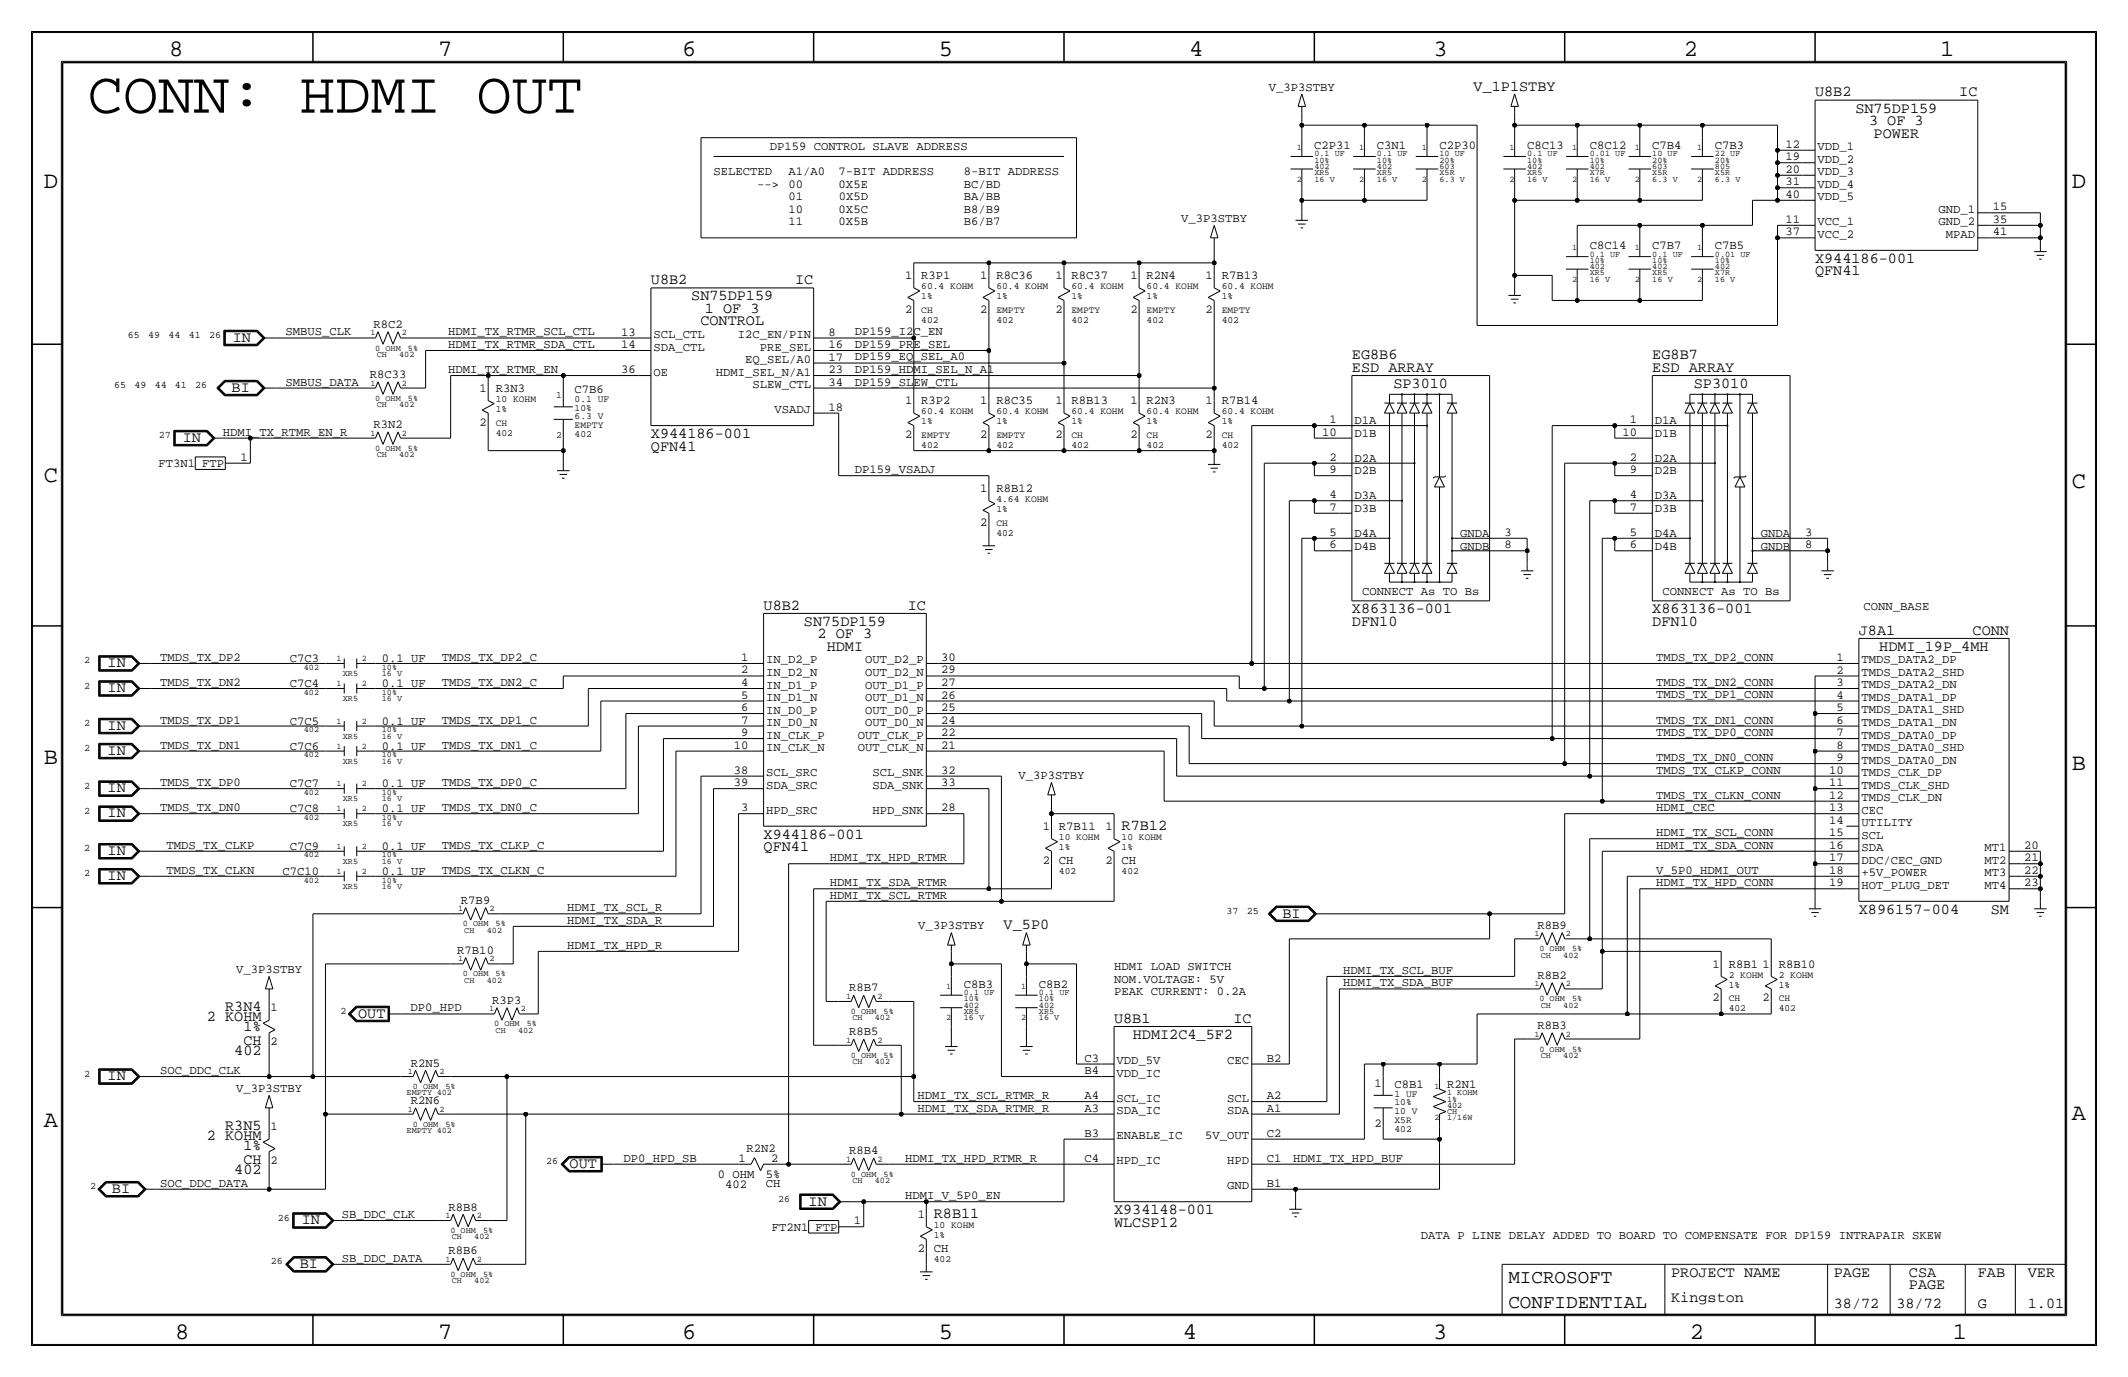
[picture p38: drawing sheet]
<svg xmlns="http://www.w3.org/2000/svg" width="432mm" height="279mm" viewBox="0 0 432 279" stroke-linecap="round" stroke-linejoin="round" font-family="sans-serif">
<defs><g id="words">
<text font-size="12" x="17.8" y="22.9">CONN: HDMI OUT</text>
<g font-size="4.8">
<text x="34.3" y="11.4">8</text>
<text x="88.9" y="11.4">7</text>
<text x="138.5" y="11.4">6</text>
<text x="190.5" y="11.4">5</text>
<text x="241.3" y="11.4">4</text>
<text x="290.8" y="11.4">3</text>
<text x="341.6" y="11.4">2</text>
<text x="393.7" y="11.4">1</text>
<text x="8.9" y="38.1">D</text>
<text x="420.4" y="38.1">D</text>
<text x="8.9" y="97.8">C</text>
<text x="420.4" y="99.1">C</text>
<text x="8.9" y="154.9">B</text>
<text x="420.4" y="156.2">B</text>
<text x="420.4" y="227.3">A</text>
<text x="8.9" y="228.6">A</text>
<text x="35.6" y="271.8">8</text>
<text x="88.9" y="271.8">7</text>
<text x="138.4" y="271.8">6</text>
<text x="190.5" y="271.8">5</text>
<text x="240" y="271.8">4</text>
<text x="290.8" y="271.8">3</text>
<text x="342.9" y="271.8">2</text>
<text x="396.2" y="271.8">1</text>
</g>
<g font-size="3.9">
<text x="306.1" y="260.4">MICROSOFT</text>
<text x="306.1" y="265.4">CONFIDENTIAL</text>
</g>
<g font-size="3.1">
<text x="299" y="18.4">V_1P1STBY</text>
<text x="368.3" y="19.6">U8B2</text>
<text x="376.5" y="22.9">SN75DP159</text>
<text x="397.6" y="19.6">IC</text>
<text x="379.3" y="25.4">3 OF 3</text>
<text x="380.2" y="27.9">POWER</text>
<text x="368.3" y="53.3">X944186-001</text>
<text x="132.1" y="57.7">U8B2</text>
<text x="161.3" y="57.7">IC</text>
<text x="368.3" y="55.9">QFN41</text>
<text x="140.3" y="61">SN75DP159</text>
<text x="143" y="63.5">1 OF 3</text>
<text x="47.2" y="69.3">IN</text>
<text x="142.1" y="66">CONTROL</text>
<text x="274.3" y="75.4">ESD ARRAY</text>
<text x="274.3" y="72.9">EG8B6</text>
<text x="335.3" y="75.4">ESD ARRAY</text>
<text x="335.3" y="72.9">EG8B7</text>
<text x="47" y="79.5">BI</text>
<text x="282.7" y="78.7">SP3010</text>
<text x="343.7" y="78.7">SP3010</text>
<text x="37.1" y="89.7">IN</text>
<text x="132.1" y="88.9">X944186-001</text>
<text x="132.1" y="91.4">QFN41</text>
<text x="154.9" y="123.7">U8B2</text>
<text x="184.2" y="123.7">IC</text>
<text x="274.3" y="124.5">X863136-001</text>
<text x="335.3" y="124.5">X863136-001</text>
<text x="163.1" y="127">SN75DP159</text>
<text x="165.9" y="129.5">2 OF 3</text>
<text x="274.3" y="127">DFN10</text>
<text x="335.3" y="127">DFN10</text>
<text x="377.2" y="128.8">J8A1</text>
<text x="400.3" y="128.8">CONN</text>
<text x="21.8" y="135.4">IN</text>
<text x="167.8" y="132.1">HDMI</text>
<text x="381.3" y="132.1">HDMI_19P_4MH</text>
<text x="21.8" y="140.5">IN</text>
<text x="21.8" y="148.1">IN</text>
<text x="21.8" y="153.2">IN</text>
<text x="21.8" y="160.8">IN</text>
<text x="21.8" y="165.9">IN</text>
<text x="21.8" y="173.5">IN</text>
<text x="154.9" y="172.7">QFN41</text>
<text x="154.9" y="170.2">X944186-001</text>
<text x="227.6" y="168.4">R7B12</text>
<text x="21.8" y="178.6">IN</text>
<text x="377.2" y="185.4">X896157-004</text>
<text x="404" y="185.4">SM</text>
<text x="203.7" y="188.6">V_5P0</text>
<text x="260.2" y="186.2">BI</text>
<text x="42" y="207.3">2 KOHM</text>
<text x="45.7" y="205.2">R3N4</text>
<text x="49.4" y="209.3">1%</text>
<text x="72.7" y="206.5">OUT</text>
<text x="226.1" y="207.5">U8B1</text>
<text x="250.3" y="207.5">IC</text>
<text x="47.5" y="214.1">402</text>
<text x="49.4" y="212.1">CH</text>
<text x="229.9" y="210.8">HDMI2C4_5F2</text>
<text x="21.8" y="219.2">IN</text>
<text x="42" y="231.4">2 KOHM</text>
<text x="45.7" y="229.4">R3N5</text>
<text x="49.4" y="233.4">1%</text>
<text x="47.5" y="238.2">402</text>
<text x="49.4" y="236.2">CH</text>
<text x="115.6" y="237">OUT</text>
<text x="22.7" y="242.1">BI</text>
<text x="164.1" y="244.6">IN</text>
<text x="61.2" y="248.4">IN</text>
<text x="189.5" y="247.1">R8B11</text>
<text x="226.1" y="248.9">WLCSP12</text>
<text x="226.1" y="246.4">X934148-001</text>
<text x="60.8" y="257.3">BI</text>
<text x="339.1" y="259.1">PROJECT NAME</text>
<text x="372.1" y="259.1">PAGE</text>
<text x="387.4" y="259.1">CSA</text>
<text x="387.4" y="261.6">PAGE</text>
<text x="401.3" y="259.1">FAB</text>
<text x="411.5" y="259.1">VER</text>
<text x="339.1" y="264.2">Kingston</text>
<text x="372.1" y="265.4">38/72</text>
<text x="384.8" y="265.4">38/72</text>
<text x="401.3" y="265.4">G</text>
<text x="411.5" y="265.4">1.01</text>
</g>
<g font-size="2.5">
<text x="257.5" y="18.4">V_3P3STBY</text>
<text x="362.3" y="30">12</text>
<text x="144.8" y="35.6">SELECTED</text>
<text x="156.2" y="30.5">DP159 CONTROL SLAVE ADDRESS</text>
<text x="160" y="35.6">A1/A0</text>
<text x="170.2" y="35.6">7-BIT ADDRESS</text>
<text x="195.6" y="35.6">8-BIT ADDRESS</text>
<text x="266.7" y="30.2">C2P31</text>
<text x="279.4" y="30.2">C3N1</text>
<text x="292.1" y="30.2">C2P30</text>
<text x="309.9" y="30.2">C8C13</text>
<text x="322.6" y="30.2">C8C12</text>
<text x="335.3" y="30.2">C7B4</text>
<text x="348" y="30.2">C7B3</text>
<text x="362.3" y="35.1">20</text>
<text x="362.3" y="32.5">19</text>
<text x="368.8" y="35.6">VDD_3</text>
<text x="368.8" y="33">VDD_2</text>
<text x="368.8" y="30.5">VDD_1</text>
<text x="153.7" y="38.1">--&gt;</text>
<text x="160" y="38.1">00</text>
<text x="160" y="40.6">01</text>
<text x="170.2" y="38.1">0X5E</text>
<text x="170.2" y="40.6">0X5D</text>
<text x="195.6" y="38.1">BC/BD</text>
<text x="195.6" y="40.6">BA/BB</text>
<text x="362.3" y="40.1">40</text>
<text x="362.3" y="37.6">31</text>
<text x="368.8" y="40.6">VDD_5</text>
<text x="368.8" y="38.1">VDD_4</text>
<text x="160" y="43.2">10</text>
<text x="160" y="45.7">11</text>
<text x="170.2" y="45.7">0X5B</text>
<text x="170.2" y="43.2">0X5C</text>
<text x="195.6" y="45.7">B6/B7</text>
<text x="195.6" y="43.2">B8/B9</text>
<text x="239.7" y="45.1">V_3P3STBY</text>
<text x="362.3" y="47.7">37</text>
<text x="362.3" y="45.2">11</text>
<text x="368.8" y="45.7">VCC_1</text>
<text x="393.4" y="45.7">GND_2</text>
<text x="393.4" y="43.2">GND_1</text>
<text x="404.4" y="47.7">41</text>
<text x="404.4" y="45.2">35</text>
<text x="404.4" y="42.7">15</text>
<text x="322.6" y="50.5">C8C14</text>
<text x="335.3" y="50.5">C7B7</text>
<text x="348" y="50.5">C7B5</text>
<text x="368.8" y="48.3">VCC_2</text>
<text x="394.9" y="48.3">MPAD</text>
<text x="183.7" y="56.7">1</text>
<text x="186.9" y="56.6">R3P1</text>
<text x="198.9" y="56.7">1</text>
<text x="202.2" y="56.6">R8C36</text>
<text x="214.2" y="56.7">1</text>
<text x="217.4" y="56.6">R8C37</text>
<text x="229.4" y="56.7">1</text>
<text x="232.7" y="56.6">R2N4</text>
<text x="244.6" y="56.7">1</text>
<text x="247.9" y="56.6">R7B13</text>
<text x="183.7" y="63.5">2</text>
<text x="198.9" y="63.5">2</text>
<text x="214.2" y="63.5">2</text>
<text x="229.4" y="63.5">2</text>
<text x="244.6" y="63.5">2</text>
<text x="57.9" y="68.1">SMBUS_CLK</text>
<text x="75.8" y="66.5">R8C2</text>
<text x="90.9" y="68.1">HDMI_TX_RTMR_SCL_CTL</text>
<text x="90.9" y="70.6">HDMI_TX_RTMR_SDA_CTL</text>
<text x="126.1" y="70.6">14</text>
<text x="126.1" y="68.1">13</text>
<text x="132.6" y="71.1">SDA_CTL</text>
<text x="132.6" y="68.6">SCL_CTL</text>
<text x="149.7" y="68.6">I2C_EN/PIN</text>
<text x="154.2" y="71.1">PRE_SEL</text>
<text x="168.1" y="70.6">16</text>
<text x="168.1" y="68.1">8</text>
<text x="173.5" y="70.6">DP159_PRE_SEL</text>
<text x="173.5" y="68.1">DP159_I2C_EN</text>
<text x="75" y="76.7">R8C33</text>
<text x="90.9" y="75.7">HDMI_TX_RTMR_EN</text>
<text x="126.1" y="75.7">36</text>
<text x="132.6" y="76.2">OE</text>
<text x="145.2" y="76.2">HDMI_SEL_N/A1</text>
<text x="151.2" y="73.7">EQ_SEL/A0</text>
<text x="168.1" y="75.7">23</text>
<text x="168.1" y="73.2">17</text>
<text x="173.5" y="75.7">DP159_HDMI_SEL_N_A1</text>
<text x="173.5" y="73.1">DP159_EQ_SEL_A0</text>
<text x="57.9" y="78.2">SMBUS_DATA</text>
<text x="97.3" y="79.5">1</text>
<text x="100.6" y="79.5">R3N3</text>
<text x="116.6" y="79.8">C7B6</text>
<text x="152.7" y="78.7">SLEW_CTL</text>
<text x="157.1" y="83.8">VSADJ</text>
<text x="168.1" y="83.3">18</text>
<text x="168.1" y="78.2">34</text>
<text x="173.5" y="78.2">DP159_SLEW_CTL</text>
<text x="183.7" y="82.1">1</text>
<text x="186.9" y="82">R3P2</text>
<text x="198.9" y="82.1">1</text>
<text x="202.2" y="82">R8C35</text>
<text x="214.2" y="82">1</text>
<text x="217.4" y="82">R8B13</text>
<text x="229.4" y="82">1</text>
<text x="232.7" y="82">R2N3</text>
<text x="244.6" y="82">1</text>
<text x="247.9" y="82">R7B14</text>
<text x="45.2" y="88.4">HDMI_TX_RTMR_EN_R</text>
<text x="75.8" y="86.9">R3N2</text>
<text x="97.3" y="86.4">2</text>
<text x="183.7" y="88.9">2</text>
<text x="198.9" y="88.9">2</text>
<text x="214.2" y="88.9">2</text>
<text x="229.4" y="88.9">2</text>
<text x="244.6" y="88.9">2</text>
<text x="268.3" y="88.4">10</text>
<text x="269.8" y="85.8">1</text>
<text x="274.8" y="86.1">D1A</text>
<text x="274.8" y="88.6">D1B</text>
<text x="329.3" y="88.4">10</text>
<text x="330.7" y="85.8">1</text>
<text x="335.8" y="86.1">D1A</text>
<text x="335.8" y="88.6">D1B</text>
<text x="32.2" y="94.7">FT3N1</text>
<text x="41" y="94.7">FTP</text>
<text x="48.8" y="93.5">1</text>
<text x="173.5" y="96">DP159_VSADJ</text>
<text x="269.8" y="93.5">2</text>
<text x="274.8" y="93.7">D2A</text>
<text x="330.7" y="93.5">2</text>
<text x="335.8" y="93.7">D2A</text>
<text x="198.9" y="99.8">1</text>
<text x="202.2" y="99.8">R8B12</text>
<text x="269.8" y="101.1">4</text>
<text x="269.8" y="96">9</text>
<text x="274.8" y="96.3">D2B</text>
<text x="274.8" y="101.3">D3A</text>
<text x="330.7" y="101.1">4</text>
<text x="330.7" y="96">9</text>
<text x="335.8" y="96.3">D2B</text>
<text x="335.8" y="101.3">D3A</text>
<text x="198.9" y="106.7">2</text>
<text x="269.8" y="103.6">7</text>
<text x="274.8" y="103.9">D3B</text>
<text x="330.7" y="103.6">7</text>
<text x="335.8" y="103.9">D3B</text>
<text x="269.8" y="111.3">6</text>
<text x="269.8" y="108.7">5</text>
<text x="274.8" y="109">D4A</text>
<text x="274.8" y="111.5">D4B</text>
<text x="296.3" y="109">GNDA</text>
<text x="296.3" y="111.5">GNDB</text>
<text x="305.3" y="111.3">8</text>
<text x="305.3" y="108.7">3</text>
<text x="330.7" y="111.2">6</text>
<text x="330.7" y="108.7">5</text>
<text x="335.8" y="109">D4A</text>
<text x="335.8" y="111.5">D4B</text>
<text x="357.3" y="109">GNDA</text>
<text x="357.3" y="111.5">GNDB</text>
<text x="366.3" y="111.2">8</text>
<text x="366.3" y="108.7">3</text>
<text x="276.4" y="120.7">CONNECT As TO Bs</text>
<text x="337.3" y="120.7">CONNECT As TO Bs</text>
<text x="378.2" y="123.8">CONN_BASE</text>
<text x="32.5" y="134.1">TMDS_TX_DP2</text>
<text x="58.8" y="134.4">C7C3</text>
<text x="77.5" y="134.4">0.1 UF</text>
<text x="89.7" y="134.1">TMDS_TX_DP2_C</text>
<text x="150.4" y="134.1">1</text>
<text x="150.4" y="136.7">2</text>
<text x="155.4" y="137.2">IN_D2_N</text>
<text x="155.4" y="134.6">IN_D2_P</text>
<text x="175.5" y="134.6">OUT_D2_P</text>
<text x="175.5" y="137.2">OUT_D2_N</text>
<text x="191" y="134.1">30</text>
<text x="191" y="136.6">29</text>
<text x="336" y="134.1">TMDS_TX_DP2_CONN</text>
<text x="372.7" y="136.7">2</text>
<text x="372.7" y="134.1">1</text>
<text x="377.7" y="137.1">TMDS_DATA2_SHD</text>
<text x="377.7" y="134.6">TMDS_DATA2_DP</text>
<text x="32.5" y="139.2">TMDS_TX_DN2</text>
<text x="58.8" y="139.4">C7C4</text>
<text x="77.5" y="139.4">0.1 UF</text>
<text x="89.7" y="139.2">TMDS_TX_DN2_C</text>
<text x="150.4" y="139.2">4</text>
<text x="150.4" y="141.7">5</text>
<text x="155.4" y="142.2">IN_D1_N</text>
<text x="155.4" y="139.7">IN_D1_P</text>
<text x="175.5" y="139.7">OUT_D1_P</text>
<text x="175.5" y="142.2">OUT_D1_N</text>
<text x="191" y="139.2">27</text>
<text x="191" y="141.7">26</text>
<text x="336" y="141.7">TMDS_TX_DP1_CONN</text>
<text x="336" y="139.2">TMDS_TX_DN2_CONN</text>
<text x="372.7" y="139.2">3</text>
<text x="372.7" y="141.7">4</text>
<text x="377.7" y="142.2">TMDS_DATA1_DP</text>
<text x="377.7" y="139.7">TMDS_DATA2_DN</text>
<text x="32.5" y="146.8">TMDS_TX_DP1</text>
<text x="58.8" y="147.1">C7C5</text>
<text x="77.5" y="147.1">0.1 UF</text>
<text x="89.7" y="146.8">TMDS_TX_DP1_C</text>
<text x="150.4" y="144.3">6</text>
<text x="150.4" y="146.8">7</text>
<text x="150.4" y="149.4">9</text>
<text x="155.4" y="149.9">IN_CLK_P</text>
<text x="155.4" y="147.3">IN_D0_N</text>
<text x="155.4" y="144.8">IN_D0_P</text>
<text x="174.1" y="149.9">OUT_CLK_P</text>
<text x="175.5" y="144.8">OUT_D0_P</text>
<text x="175.5" y="147.3">OUT_D0_N</text>
<text x="191" y="144.3">25</text>
<text x="191" y="146.8">24</text>
<text x="191" y="149.4">22</text>
<text x="336" y="149.3">TMDS_TX_DP0_CONN</text>
<text x="336" y="146.8">TMDS_TX_DN1_CONN</text>
<text x="372.7" y="144.3">5</text>
<text x="372.7" y="146.8">6</text>
<text x="372.7" y="149.4">7</text>
<text x="377.7" y="149.8">TMDS_DATA0_DP</text>
<text x="377.7" y="147.3">TMDS_DATA1_DN</text>
<text x="377.7" y="144.8">TMDS_DATA1_SHD</text>
<text x="32.5" y="151.9">TMDS_TX_DN1</text>
<text x="58.8" y="152.1">C7C6</text>
<text x="77.5" y="152.1">0.1 UF</text>
<text x="89.7" y="151.9">TMDS_TX_DN1_C</text>
<text x="148.9" y="151.9">10</text>
<text x="155.4" y="152.4">IN_CLK_N</text>
<text x="174.1" y="152.4">OUT_CLK_N</text>
<text x="191" y="151.9">21</text>
<text x="336" y="154.4">TMDS_TX_DN0_CONN</text>
<text x="372.7" y="151.9">8</text>
<text x="372.7" y="154.4">9</text>
<text x="377.7" y="154.9">TMDS_DATA0_DN</text>
<text x="377.7" y="152.4">TMDS_DATA0_SHD</text>
<text x="32.5" y="159.5">TMDS_TX_DP0</text>
<text x="58.8" y="159.8">C7C7</text>
<text x="77.5" y="159.8">0.1 UF</text>
<text x="89.7" y="159.5">TMDS_TX_DP0_C</text>
<text x="148.9" y="159.5">39</text>
<text x="148.9" y="157">38</text>
<text x="155.4" y="157.5">SCL_SRC</text>
<text x="155.4" y="160">SDA_SRC</text>
<text x="177" y="157.5">SCL_SNK</text>
<text x="177" y="160">SDA_SNK</text>
<text x="191" y="159.5">33</text>
<text x="191" y="157">32</text>
<text x="206.7" y="158.1">V_3P3STBY</text>
<text x="336" y="157">TMDS_TX_CLKP_CONN</text>
<text x="371.2" y="159.5">11</text>
<text x="371.2" y="157">10</text>
<text x="377.7" y="160">TMDS_CLK_SHD</text>
<text x="377.7" y="157.5">TMDS_CLK_DP</text>
<text x="32.5" y="164.6">TMDS_TX_DN0</text>
<text x="58.8" y="164.8">C7C8</text>
<text x="77.5" y="164.8">0.1 UF</text>
<text x="89.7" y="164.6">TMDS_TX_DN0_C</text>
<text x="150.4" y="164.6">3</text>
<text x="155.4" y="165.1">HPD_SRC</text>
<text x="177" y="165.1">HPD_SNK</text>
<text x="191" y="164.6">28</text>
<text x="336" y="162.1">TMDS_TX_CLKN_CONN</text>
<text x="336" y="164.6">HDMI_CEC</text>
<text x="371.2" y="167.1">14</text>
<text x="371.2" y="162.1">12</text>
<text x="371.2" y="164.6">13</text>
<text x="377.7" y="167.6">UTILITY</text>
<text x="377.7" y="165.1">CEC</text>
<text x="377.7" y="162.6">TMDS_CLK_DN</text>
<text x="33.8" y="172.2">TMDS_TX_CLKP</text>
<text x="58.8" y="172.5">C7C9</text>
<text x="77.5" y="172.5">0.1 UF</text>
<text x="89.7" y="172.2">TMDS_TX_CLKP_C</text>
<text x="211.6" y="168.4">1</text>
<text x="214.9" y="168.4">R7B11</text>
<text x="224.3" y="168.4">1</text>
<text x="336" y="172.2">HDMI_TX_SDA_CONN</text>
<text x="336" y="169.7">HDMI_TX_SCL_CONN</text>
<text x="371.2" y="172.2">16</text>
<text x="371.2" y="169.7">15</text>
<text x="377.7" y="172.7">SDA</text>
<text x="377.7" y="170.2">SCL</text>
<text x="402.7" y="172.7">MT1</text>
<text x="410.7" y="172.2">20</text>
<text x="33.8" y="177.3">TMDS_TX_CLKN</text>
<text x="57.3" y="177.5">C7C10</text>
<text x="77.5" y="177.5">0.1 UF</text>
<text x="89.7" y="177.3">TMDS_TX_CLKN_C</text>
<text x="168.4" y="179.8">HDMI_TX_SDA_RTMR</text>
<text x="168.4" y="174.7">HDMI_TX_HPD_RTMR</text>
<text x="211.6" y="175.3">2</text>
<text x="214.9" y="175.3">CH</text>
<text x="224.3" y="175.3">2</text>
<text x="227.6" y="175.3">CH</text>
<text x="336" y="179.8">HDMI_TX_HPD_CONN</text>
<text x="336" y="177.3">V_5P0_HDMI_OUT</text>
<text x="371.2" y="179.8">19</text>
<text x="371.2" y="174.8">17</text>
<text x="371.2" y="177.3">18</text>
<text x="377.7" y="177.8">+5V_POWER</text>
<text x="377.7" y="175.3">DDC/CEC_GND</text>
<text x="402.7" y="177.8">MT3</text>
<text x="402.7" y="175.3">MT2</text>
<text x="410.7" y="179.8">23</text>
<text x="410.7" y="177.3">22</text>
<text x="410.7" y="174.8">21</text>
<text x="93.5" y="183.4">R7B9</text>
<text x="115.1" y="184.9">HDMI_TX_SCL_R</text>
<text x="168.4" y="182.4">HDMI_TX_SCL_RTMR</text>
<text x="377.7" y="180.3">HOT_PLUG_DET</text>
<text x="402.7" y="180.3">MT4</text>
<text x="115.1" y="187.4">HDMI_TX_SDA_R</text>
<text x="186.3" y="188.6">V_3P3STBY</text>
<text x="312" y="188.5">R8B9</text>
<text x="47.9" y="197.5">V_3P3STBY</text>
<text x="92.8" y="193.5">R7B10</text>
<text x="115.1" y="192.5">HDMI_TX_HPD_R</text>
<text x="226.1" y="196.8">HDMI LOAD SWITCH</text>
<text x="272.5" y="197.6">HDMI_TX_SCL_BUF</text>
<text x="347.5" y="196.3">1</text>
<text x="350.8" y="196.3">R8B1</text>
<text x="357.7" y="196.3">1</text>
<text x="360.9" y="196.3">R8B10</text>
<text x="99.9" y="203.7">R3P3</text>
<text x="172.3" y="201.2">R8B7</text>
<text x="195.6" y="200.4">C8B3</text>
<text x="210.8" y="200.4">C8B2</text>
<text x="226.1" y="199.4">NOM.VOLTAGE: 5V</text>
<text x="226.1" y="201.9">PEAK CURRENT: 0.2A</text>
<text x="272.5" y="200.1">HDMI_TX_SDA_BUF</text>
<text x="312" y="198.6">R8B2</text>
<text x="347.5" y="203.2">2</text>
<text x="357.7" y="203.2">2</text>
<text x="54.9" y="205.2">1</text>
<text x="83.3" y="205.2">DP0_HPD</text>
<text x="312" y="208.8">R8B3</text>
<text x="54.9" y="212.1">2</text>
<text x="172.3" y="210.1">R8B5</text>
<text x="220" y="215.4">C3</text>
<text x="226.6" y="215.9">VDD_5V</text>
<text x="249" y="215.9">CEC</text>
<text x="257" y="215.4">B2</text>
<text x="32.5" y="217.9">SOC_DDC_CLK</text>
<text x="47.9" y="221.6">V_3P3STBY</text>
<text x="83.4" y="216.4">R2N5</text>
<text x="220" y="217.9">B4</text>
<text x="226.6" y="218.4">VDD_IC</text>
<text x="278.9" y="220.5">1</text>
<text x="283" y="220.7">C8B1</text>
<text x="293.6" y="220.7">R2N1</text>
<text x="83.4" y="224">R2N6</text>
<text x="186.2" y="223">HDMI_TX_SCL_RTMR_R</text>
<text x="186.2" y="225.5">HDMI_TX_SDA_RTMR_R</text>
<text x="220" y="225.6">A3</text>
<text x="220" y="223">A4</text>
<text x="226.6" y="226.1">SDA_IC</text>
<text x="226.6" y="223.5">SCL_IC</text>
<text x="249" y="223.5">SCL</text>
<text x="249" y="226.1">SDA</text>
<text x="257" y="225.6">A1</text>
<text x="257" y="223">A2</text>
<text x="54.9" y="229.4">1</text>
<text x="151.5" y="233.7">R2N2</text>
<text x="220" y="230.6">B3</text>
<text x="226.6" y="231.1">ENABLE_IC</text>
<text x="244.6" y="231.1">5V_OUT</text>
<text x="257" y="230.6">C2</text>
<text x="278.9" y="228.6">2</text>
<text x="54.9" y="236.2">2</text>
<text x="126.5" y="235.7">DP0_HPD_SB</text>
<text x="145.6" y="239">0 OHM</text>
<text x="149.8" y="235.7">1</text>
<text x="155.4" y="239">5%</text>
<text x="156.5" y="235.7">2</text>
<text x="172.3" y="234.2">R8B4</text>
<text x="183.6" y="235.7">HDMI_TX_HPD_RTMR_R</text>
<text x="220" y="235.7">C4</text>
<text x="226.6" y="236.2">HPD_IC</text>
<text x="249" y="236.2">HPD</text>
<text x="257" y="235.7">C1</text>
<text x="262.4" y="235.7">HDMI_TX_HPD_BUF</text>
<text x="32.5" y="240.8">SOC_DDC_DATA</text>
<text x="91" y="245.6">R8B8</text>
<text x="147.1" y="241">402</text>
<text x="155.4" y="240.9">CH</text>
<text x="183.6" y="243.3">HDMI_V_5P0_EN</text>
<text x="249" y="241.3">GND</text>
<text x="257" y="240.8">B1</text>
<text x="69.3" y="247.1">SB_DDC_CLK</text>
<text x="156.6" y="249.7">FT2N1</text>
<text x="165.5" y="249.7">FTP</text>
<text x="173.2" y="248.4">1</text>
<text x="186.2" y="247.1">1</text>
<text x="288.3" y="251.5">DATA P LINE DELAY ADDED TO BOARD TO COMPENSATE FOR DP159 INTRAPAIR SKEW</text>
<text x="69.3" y="256">SB_DDC_DATA</text>
<text x="91" y="254.5">R8B6</text>
<text x="186.2" y="254">2</text>
<text x="189.5" y="254">CH</text>
</g>
<g font-size="2">
<text x="186.9" y="58.7">60.4 KOHM</text>
<text x="202.2" y="58.7">60.4 KOHM</text>
<text x="217.4" y="58.7">60.4 KOHM</text>
<text x="232.7" y="58.7">60.4 KOHM</text>
<text x="247.9" y="58.7">60.4 KOHM</text>
<text x="186.9" y="65.5">402</text>
<text x="186.9" y="60.7">1%</text>
<text x="186.9" y="63.5">CH</text>
<text x="202.2" y="63.5">EMPTY</text>
<text x="202.2" y="60.7">1%</text>
<text x="202.2" y="65.5">402</text>
<text x="217.4" y="63.5">EMPTY</text>
<text x="217.4" y="60.7">1%</text>
<text x="217.4" y="65.5">402</text>
<text x="232.7" y="60.7">1%</text>
<text x="232.7" y="63.5">EMPTY</text>
<text x="232.7" y="65.5">402</text>
<text x="247.9" y="60.7">1%</text>
<text x="247.9" y="63.5">EMPTY</text>
<text x="247.9" y="65.5">402</text>
<text x="26" y="68.6">65</text>
<text x="30.1" y="68.6">49</text>
<text x="34.2" y="68.6">44</text>
<text x="38.3" y="68.6">41</text>
<text x="42.4" y="68.6">26</text>
<text x="23.2" y="78.7">65</text>
<text x="27.3" y="78.7">49</text>
<text x="31.4" y="78.7">44</text>
<text x="35.5" y="78.7">41</text>
<text x="39.6" y="78.7">26</text>
<text x="100.6" y="83.6">1%</text>
<text x="100.6" y="81.5">10 KOHM</text>
<text x="112.9" y="80.8">1</text>
<text x="116.6" y="81.5">0.1 UF</text>
<text x="116.6" y="83.3">10%</text>
<text x="32.3" y="88.9">27</text>
<text x="100.6" y="86.4">CH</text>
<text x="100.6" y="88.4">402</text>
<text x="112.9" y="88.9">2</text>
<text x="116.6" y="86.9">EMPTY</text>
<text x="116.6" y="85.1">6.3 V</text>
<text x="116.6" y="88.6">402</text>
<text x="186.9" y="84.1">60.4 KOHM</text>
<text x="186.9" y="86.1">1%</text>
<text x="186.9" y="88.9">EMPTY</text>
<text x="202.2" y="86.1">1%</text>
<text x="202.2" y="84.1">60.4 KOHM</text>
<text x="202.2" y="88.9">EMPTY</text>
<text x="217.4" y="86.1">1%</text>
<text x="217.4" y="84.1">60.4 KOHM</text>
<text x="217.4" y="88.9">CH</text>
<text x="232.7" y="84.1">60.4 KOHM</text>
<text x="232.7" y="86.1">1%</text>
<text x="232.7" y="88.9">CH</text>
<text x="247.9" y="88.9">CH</text>
<text x="247.9" y="84.1">60.4 KOHM</text>
<text x="247.9" y="86.1">1%</text>
<text x="186.9" y="90.9">402</text>
<text x="202.2" y="90.9">402</text>
<text x="217.4" y="90.9">402</text>
<text x="232.7" y="90.9">402</text>
<text x="247.9" y="90.9">402</text>
<text x="202.2" y="101.9">4.64 KOHM</text>
<text x="202.2" y="103.9">1%</text>
<text x="202.2" y="106.7">CH</text>
<text x="202.2" y="108.7">402</text>
<text x="17.1" y="134.6">2</text>
<text x="17.1" y="139.7">2</text>
<text x="17.1" y="147.3">2</text>
<text x="17.1" y="152.4">2</text>
<text x="17.1" y="160">2</text>
<text x="17.1" y="165.1">2</text>
<text x="17.1" y="172.7">2</text>
<text x="214.9" y="172.5">1%</text>
<text x="214.9" y="170.4">10 KOHM</text>
<text x="227.6" y="170.4">10 KOHM</text>
<text x="227.6" y="172.5">1%</text>
<text x="17.1" y="177.8">2</text>
<text x="214.9" y="177.3">402</text>
<text x="227.6" y="177.3">402</text>
<text x="248.9" y="185.4">37</text>
<text x="253" y="185.4">25</text>
<text x="350.8" y="203.2">CH</text>
<text x="350.8" y="200.4">1%</text>
<text x="350.8" y="198.4">2 KOHM</text>
<text x="360.9" y="198.4">2 KOHM</text>
<text x="360.9" y="200.4">1%</text>
<text x="360.9" y="203.2">CH</text>
<text x="69.1" y="205.7">2</text>
<text x="350.8" y="205.2">402</text>
<text x="360.9" y="205.2">402</text>
<text x="17.1" y="218.4">2</text>
<text x="283" y="222.5">1 UF</text>
<text x="283" y="224.3">10%</text>
<text x="283" y="227.8">X5R</text>
<text x="283" y="226.1">10 V</text>
<text x="283" y="229.6">402</text>
<text x="110.8" y="236.2">26</text>
<text x="18.3" y="241.3">2</text>
<text x="157.9" y="243.8">26</text>
<text x="56.4" y="247.7">26</text>
<text x="189.5" y="249.2">10 KOHM</text>
<text x="189.5" y="251.2">1%</text>
<text x="55" y="256.5">26</text>
<text x="189.5" y="256">402</text>
</g>
<g font-size="1.7">
<text x="263.1" y="30.5">1</text>
<text x="266.7" y="33">10%</text>
<text x="266.7" y="31.7">0.1 UF</text>
<text x="266.7" y="35.6">XR5</text>
<text x="266.7" y="34.3">402</text>
<text x="275.8" y="30.5">1</text>
<text x="279.4" y="33">10%</text>
<text x="279.4" y="34.3">402</text>
<text x="279.4" y="35.6">XR5</text>
<text x="279.4" y="31.7">0.1 UF</text>
<text x="288.5" y="30.5">1</text>
<text x="292.1" y="33">20%</text>
<text x="292.1" y="31.8">10 UF</text>
<text x="292.1" y="34.3">603</text>
<text x="292.1" y="35.6">X5R</text>
<text x="306.3" y="30.5">1</text>
<text x="309.9" y="35.6">XR5</text>
<text x="309.9" y="34.3">402</text>
<text x="309.9" y="31.8">0.1 UF</text>
<text x="309.9" y="33">10%</text>
<text x="319" y="30.5">1</text>
<text x="322.6" y="33">10%</text>
<text x="322.6" y="31.8">0.01 UF</text>
<text x="322.6" y="35.6">X7R</text>
<text x="322.6" y="34.3">402</text>
<text x="331.7" y="30.5">1</text>
<text x="335.3" y="33">20%</text>
<text x="335.3" y="31.8">10 UF</text>
<text x="335.3" y="34.3">603</text>
<text x="335.3" y="35.6">X5R</text>
<text x="344.4" y="30.5">1</text>
<text x="348" y="31.8">22 UF</text>
<text x="348" y="33">20%</text>
<text x="348" y="34.3">805</text>
<text x="348" y="35.6">X5R</text>
<text x="263.1" y="36.8">2</text>
<text x="266.7" y="36.8">16 V</text>
<text x="275.8" y="36.8">2</text>
<text x="279.4" y="36.8">16 V</text>
<text x="288.5" y="36.8">2</text>
<text x="292.1" y="36.8">6.3 V</text>
<text x="306.3" y="36.8">2</text>
<text x="309.9" y="36.8">16 V</text>
<text x="319" y="36.8">2</text>
<text x="322.6" y="36.8">16 V</text>
<text x="331.7" y="36.8">2</text>
<text x="335.3" y="36.8">6.3 V</text>
<text x="344.4" y="36.8">2</text>
<text x="348" y="36.8">6.3 V</text>
<text x="319" y="50.8">1</text>
<text x="322.6" y="52.1">0.1 UF</text>
<text x="322.6" y="53.3">10%</text>
<text x="331.7" y="50.8">1</text>
<text x="335.3" y="53.3">10%</text>
<text x="335.3" y="52.1">0.1 UF</text>
<text x="344.4" y="50.8">1</text>
<text x="348" y="52.1">0.01 UF</text>
<text x="348" y="53.3">10%</text>
<text x="319" y="57.2">2</text>
<text x="322.6" y="57.2">16 V</text>
<text x="322.6" y="55.9">XR5</text>
<text x="322.6" y="54.6">402</text>
<text x="331.7" y="57.2">2</text>
<text x="335.3" y="54.6">402</text>
<text x="335.3" y="57.2">16 V</text>
<text x="335.3" y="55.9">XR5</text>
<text x="344.4" y="57.2">2</text>
<text x="348" y="57.2">16 V</text>
<text x="348" y="55.9">X7R</text>
<text x="348" y="54.6">402</text>
<text x="75.2" y="68.1">1</text>
<text x="76.1" y="71.1">0 OHM</text>
<text x="81.5" y="68.1">2</text>
<text x="82.8" y="71.1">5%</text>
<text x="76.4" y="72.4">CH</text>
<text x="81" y="72.4">402</text>
<text x="75.2" y="78.2">1</text>
<text x="76.1" y="81.3">0 OHM</text>
<text x="76.4" y="82.5">CH</text>
<text x="81" y="82.5">402</text>
<text x="81.5" y="78.2">2</text>
<text x="82.8" y="81.3">5%</text>
<text x="75.2" y="88.4">1</text>
<text x="81.5" y="88.4">2</text>
<text x="76.1" y="91.4">0 OHM</text>
<text x="76.4" y="92.7">CH</text>
<text x="81" y="92.7">402</text>
<text x="82.8" y="91.4">5%</text>
<text x="61.7" y="135.9">402</text>
<text x="68.3" y="134.1">1</text>
<text x="69.6" y="137.2">XR5</text>
<text x="73.4" y="134.1">2</text>
<text x="77.5" y="135.9">10%</text>
<text x="77.5" y="137.2">16 V</text>
<text x="61.7" y="141">402</text>
<text x="68.3" y="139.2">1</text>
<text x="69.6" y="142.2">XR5</text>
<text x="73.4" y="139.2">2</text>
<text x="77.5" y="142.2">16 V</text>
<text x="77.5" y="141">10%</text>
<text x="61.7" y="148.6">402</text>
<text x="68.3" y="146.8">1</text>
<text x="69.6" y="149.9">XR5</text>
<text x="73.4" y="146.8">2</text>
<text x="77.5" y="149.9">16 V</text>
<text x="77.5" y="148.6">10%</text>
<text x="61.7" y="153.7">402</text>
<text x="68.3" y="151.9">1</text>
<text x="69.6" y="154.9">XR5</text>
<text x="73.4" y="151.9">2</text>
<text x="77.5" y="154.9">16 V</text>
<text x="77.5" y="153.7">10%</text>
<text x="61.7" y="161.3">402</text>
<text x="68.3" y="159.5">1</text>
<text x="73.4" y="159.5">2</text>
<text x="77.5" y="161.3">10%</text>
<text x="61.7" y="166.4">402</text>
<text x="68.3" y="164.6">1</text>
<text x="69.6" y="162.6">XR5</text>
<text x="69.6" y="167.6">XR5</text>
<text x="73.4" y="164.6">2</text>
<text x="77.5" y="162.6">16 V</text>
<text x="77.5" y="167.6">16 V</text>
<text x="77.5" y="166.4">10%</text>
<text x="61.7" y="174">402</text>
<text x="68.3" y="172.2">1</text>
<text x="73.4" y="172.2">2</text>
<text x="77.5" y="174">10%</text>
<text x="61.7" y="179.1">402</text>
<text x="68.3" y="177.3">1</text>
<text x="69.6" y="175.3">XR5</text>
<text x="73.4" y="177.3">2</text>
<text x="77.5" y="179.1">10%</text>
<text x="77.5" y="175.3">16 V</text>
<text x="69.6" y="180.3">XR5</text>
<text x="77.5" y="180.3">16 V</text>
<text x="92.9" y="184.9">1</text>
<text x="99.3" y="184.9">2</text>
<text x="93.9" y="188">0 OHM</text>
<text x="94.2" y="189.2">CH</text>
<text x="98.8" y="189.2">402</text>
<text x="100.6" y="188">5%</text>
<text x="311.4" y="190">1</text>
<text x="317.8" y="190">2</text>
<text x="92.9" y="195.1">1</text>
<text x="99.3" y="195.1">2</text>
<text x="312.4" y="193">0 OHM</text>
<text x="312.7" y="194.3">CH</text>
<text x="317.2" y="194.3">402</text>
<text x="319" y="193">5%</text>
<text x="93.9" y="198.1">0 OHM</text>
<text x="94.2" y="199.4">CH</text>
<text x="98.8" y="199.4">402</text>
<text x="100.6" y="198.1">5%</text>
<text x="171.7" y="202.7">1</text>
<text x="178.1" y="202.7">2</text>
<text x="192" y="200.7">1</text>
<text x="195.6" y="203.2">10%</text>
<text x="195.6" y="201.9">0.1 UF</text>
<text x="207.2" y="200.7">1</text>
<text x="210.8" y="201.9">0.1 UF</text>
<text x="210.8" y="203.2">10%</text>
<text x="311.4" y="200.2">1</text>
<text x="312.4" y="203.2">0 OHM</text>
<text x="317.8" y="200.2">2</text>
<text x="319" y="203.2">5%</text>
<text x="99.3" y="205.2">1</text>
<text x="100.3" y="208.3">0 OHM</text>
<text x="100.6" y="209.5">CH</text>
<text x="105.1" y="209.5">402</text>
<text x="105.7" y="205.2">2</text>
<text x="106.9" y="208.3">5%</text>
<text x="172.7" y="205.7">0 OHM</text>
<text x="173" y="207">CH</text>
<text x="177.5" y="207">402</text>
<text x="179.3" y="205.7">5%</text>
<text x="192" y="207">2</text>
<text x="195.6" y="205.7">XR5</text>
<text x="195.6" y="207">16 V</text>
<text x="195.6" y="204.5">402</text>
<text x="207.2" y="207">2</text>
<text x="210.8" y="207">16 V</text>
<text x="210.8" y="205.7">XR5</text>
<text x="210.8" y="204.5">402</text>
<text x="312.7" y="204.5">CH</text>
<text x="317.2" y="204.5">402</text>
<text x="171.7" y="211.6">1</text>
<text x="172.7" y="214.6">0 OHM</text>
<text x="173" y="215.9">CH</text>
<text x="177.5" y="215.9">402</text>
<text x="178.1" y="211.6">2</text>
<text x="179.3" y="214.6">5%</text>
<text x="311.4" y="210.3">1</text>
<text x="312.4" y="213.4">0 OHM</text>
<text x="312.7" y="214.6">CH</text>
<text x="317.2" y="214.6">402</text>
<text x="317.8" y="210.3">2</text>
<text x="319" y="213.4">5%</text>
<text x="82.8" y="217.9">1</text>
<text x="83.8" y="221">0 OHM</text>
<text x="89.2" y="217.9">2</text>
<text x="90.4" y="221">5%</text>
<text x="291.1" y="221">1</text>
<text x="82.5" y="222.2">EMPTY 402</text>
<text x="82.8" y="225.6">1</text>
<text x="89.2" y="225.6">2</text>
<text x="291.1" y="227.3">2</text>
<text x="293.6" y="226.1">CH</text>
<text x="293.6" y="227.3">1/16W</text>
<text x="293.6" y="223.5">1%</text>
<text x="293.6" y="222.3">1 KOHM</text>
<text x="293.6" y="224.8">402</text>
<text x="82.5" y="229.9">EMPTY 402</text>
<text x="83.8" y="228.6">0 OHM</text>
<text x="90.4" y="228.6">5%</text>
<text x="171.7" y="235.7">1</text>
<text x="172.7" y="238.8">0 OHM</text>
<text x="178.1" y="235.7">2</text>
<text x="179.3" y="238.8">5%</text>
<text x="173" y="240">CH</text>
<text x="177.5" y="240">402</text>
<text x="90.4" y="247.1">1</text>
<text x="91.4" y="250.2">0 OHM</text>
<text x="91.7" y="251.5">CH</text>
<text x="96.2" y="251.5">402</text>
<text x="96.8" y="247.1">2</text>
<text x="98" y="250.2">5%</text>
<text x="90.4" y="256">1</text>
<text x="96.8" y="256">2</text>
<text x="91.4" y="259.1">0 OHM</text>
<text x="91.7" y="260.3">CH</text>
<text x="96.2" y="260.3">402</text>
<text x="98" y="259.1">5%</text>
</g>
</g></defs>
<!-- layer: Nets -->
<g fill="none" stroke="#000" stroke-width=".2">
<path d="M142.2 27.9h76.2zM142.2 27.9v20.4zM144.8 31.8h71.1zM218.4 27.9v20.4zM264.2 25.4h12.7zM264.2 22.9v2.5zM264.2 25.4v2.5zM264.2 38.1v2.5zM276.9 25.4h12.7zM276.9 25.4v2.5zM276.9 38.1v2.5zM289.6 25.4v2.5z"/>
<path d="M289.6 25.4h10.1zM289.6 38.1v2.5zM299.7 25.4v40.6zM307.3 22.9v2.5zM307.3 25.4h12.7zM307.3 25.4v2.5zM307.3 38.1v2.5zM320 25.4h12.7zM320 25.4v2.5zM320 38.1v2.5zM332.7 25.4h12.7zM332.7 25.4v2.5z"/>
<path d="M332.7 38.1v2.5zM345.4 25.4h15.3zM345.4 25.4v2.5zM345.4 38.1v2.5zM360.7 25.4v5.1zM360.7 30.5h5.1zM360.7 30.5v2.5zM360.7 33v2.6zM360.7 35.6v2.5zM360.7 38.1v2.5zM360.7 33h5.1zM360.7 35.6h5.1z"/>
<path d="M360.7 38.1h5.1zM142.2 48.3h76.2zM185.4 53.3h15.3zM185.4 53.3v2.6zM200.7 53.3h15.2zM200.7 53.3v2.6zM215.9 53.3v2.6zM215.9 53.3h15.2zM231.1 53.3v2.6zM231.1 53.3h15.3zM246.4 53.3v2.6zM246.4 49.5v3.8z"/>
<path d="M264.2 40.6v2.6zM264.2 40.6h12.7zM276.9 40.6h12.7zM307.3 55.9v2.5zM307.3 40.6v15.3zM307.3 40.6h12.7zM307.3 55.9h7.7zM315 55.9v5.1zM320 45.7h12.7zM320 45.7v2.6zM320 40.6h12.7zM320 58.4v2.6z"/>
<path d="M332.7 45.7h12.7zM332.7 45.7v2.6zM332.7 40.6h12.7zM332.7 58.4v2.6zM345.4 45.7h10.2zM345.4 45.7v2.6zM345.4 58.4v2.6zM355.6 40.6v5.1zM355.6 40.6h5.1zM360.7 48.3v17.7zM360.7 45.7v2.6zM360.7 45.7h5.1z"/>
<path d="M360.7 40.6h5.1zM360.7 48.3h5.1zM403.9 45.7h10.1zM403.9 48.3h10.1zM403.9 43.2h10.1zM414 45.7v2.6zM414 43.2v2.5zM414 48.3v1.2zM55.9 68.6h17.8zM55.9 78.7h17.8zM83.8 78.7h2.6zM83.8 68.6h45.7z"/>
<path d="M86.4 71.1v7.6zM86.4 71.1h43.1zM91.4 76.2v12.7zM91.4 76.2h7.7zM99.1 76.2h15.2zM99.1 76.2v2.5zM114.3 76.2h15.2zM114.3 76.2v2.5zM167.6 68.6h17.8zM167.6 76.2h63.5zM167.6 71.1h33.1zM167.6 78.7h78.8z"/>
<path d="M167.6 73.7h48.3zM185.4 63.5v5.1zM185.4 68.6v12.7zM200.7 71.1v10.2zM200.7 63.5v7.6zM215.9 63.5v10.2zM215.9 73.7v7.6zM231.1 76.2v5.1zM231.1 63.5v12.7zM246.4 78.7v2.6zM246.4 63.5v15.2zM299.7 66h61z"/>
<path d="M315 61h5zM320 61h12.7zM332.7 61h12.7zM45.7 88.9h5.1zM48.3 94h2.5zM50.8 88.9h22.9zM50.8 88.9v5.1zM83.8 88.9h7.6zM99.1 91.4h15.2zM99.1 86.4v5zM114.3 91.4v2.6zM114.3 88.9v2.5z"/>
<path d="M167.6 83.8h2.6zM170.2 83.8v12.7zM170.2 96.5h30.5zM185.4 91.4h15.3zM185.4 88.9v2.5zM200.7 96.5v2.6zM200.7 91.4h15.2zM200.7 88.9v2.5zM215.9 88.9v2.5zM215.9 91.4h15.2zM231.1 91.4h15.3zM231.1 88.9v2.5z"/>
<path d="M246.4 91.4v1.3zM246.4 88.9v2.5zM254 86.4h12.7zM254 86.4v48.2zM256.5 94h10.2zM256.5 94v45.7zM266.7 96.5h5.1zM266.7 94v2.5zM266.7 94h5.1zM266.7 86.4v2.5zM266.7 86.4h5.1zM266.7 88.9h5.1z"/>
<path d="M315 86.4v63.5zM315 86.4h12.7zM317.5 94h10.2zM317.5 94v60.9zM327.7 86.4v2.5zM327.7 88.9h5zM327.7 86.4h5zM327.7 94v2.5zM327.7 96.5h5zM327.7 94h5zM200.7 106.7v2.5zM261.6 101.6v40.6z"/>
<path d="M261.6 101.6h5.1zM264.2 109.2v38.1zM264.2 109.2h2.5zM266.7 101.6v2.5zM266.7 104.1h5.1zM266.7 101.6h5.1zM266.7 109.2v2.6zM266.7 111.8h5.1zM266.7 109.2h5.1zM304.8 109.2h5.1zM304.8 111.8h5.1zM309.9 109.2v2.6z"/>
<path d="M309.9 111.8v2.5zM322.6 101.6v55.9zM322.6 101.6h5.1zM325.1 109.2v53.4zM325.1 109.2h2.6zM327.7 109.2v2.6zM327.7 109.2h5zM327.7 111.8h5zM327.7 104.1h5zM327.7 101.6v2.5zM327.7 101.6h5zM365.8 109.2h5z"/>
<path d="M365.8 111.8h5zM370.8 109.2v2.6zM370.8 111.8v2.5zM30.5 139.7h35.5zM30.5 134.6h35.5zM76.2 134.6h76.2zM76.2 139.7h38.1zM114.3 137.2h38.1zM114.3 137.2v2.5zM119.4 139.7h33zM119.4 139.7v7.6zM190.5 139.7h58.4z"/>
<path d="M190.5 137.2h61zM190.5 134.6h63.5zM248.9 139.7v2.5zM251.5 139.7h5zM251.5 137.2v2.5zM254 134.6h120.6zM256.5 139.7h118.1zM368.3 137.2v7.6zM368.3 137.2h6.4zM30.5 152.4h35.5zM30.5 147.3h35.5zM76.2 147.3h43.2z"/>
<path d="M76.2 152.4h45.7zM121.9 142.2h30.5zM121.9 142.2v10.2zM127 144.8h25.4zM127 144.8v15.2zM129.5 147.3v17.8zM129.5 147.3h22.9zM134.6 149.9h17.8zM134.6 149.9v22.8zM137.2 152.4h15.2zM137.2 152.4v25.4zM142.2 157.5h10.2z"/>
<path d="M142.2 157.5v27.9zM190.5 152.4h45.7zM190.5 144.8h53.3zM190.5 142.2h55.9zM190.5 149.9h48.3zM190.5 147.3h50.8zM190.5 157.5h12.7zM203.2 157.5v25.4zM236.2 152.4v10.2zM238.8 157.5h83.8zM238.8 149.9v7.6zM241.3 154.9h76.2z"/>
<path d="M241.3 147.3v7.6zM243.8 149.9h71.2zM243.8 144.8v5.1zM246.4 147.3h17.8zM246.4 142.2v5.1zM248.9 142.2h12.7zM261.6 142.2h113zM264.2 147.3h110.4zM315 149.9h59.6zM317.5 154.9h57.1zM322.6 157.5h52zM368.3 152.4v7.6z"/>
<path d="M368.3 144.8v7.6zM368.3 152.4h6.4zM368.3 144.8h6.4zM30.5 160h35.5zM30.5 172.7h35.5zM30.5 177.8h35.5zM30.5 165.1h35.5zM76.2 165.1h53.3zM76.2 177.8h61zM76.2 172.7h58.4zM76.2 160h50.8zM144.8 160h7.6z"/>
<path d="M144.8 160v28zM149.9 165.1h2.5zM149.9 165.1v27.9zM160 175.3h35.6zM160 175.3v60.9zM190.5 160h10.2zM190.5 165.1h5.1zM195.6 165.1v10.2zM200.7 160v20.3zM213.4 175.3v5zM213.4 162.6v2.5zM213.4 165.1h12.7z"/>
<path d="M213.4 165.1v2.5zM226.1 175.3v7.6zM226.1 165.1v2.5zM236.2 162.6h88.9zM317.5 165.1h57.1zM317.5 165.1v20.3zM322.6 170.2v20.3zM322.6 170.2h52zM325.1 172.7v20.3zM325.1 172.7h49.5zM325.1 162.6h49.5zM330.2 177.8h44.4z"/>
<path d="M330.2 177.8v27.9zM368.3 175.3v7.6zM368.3 160v15.3zM368.3 175.3h6.4zM368.3 160h6.4zM410.2 177.8h3.8zM410.2 175.3h3.8zM410.2 172.7h3.8zM414 177.8v2.5zM414 175.3v2.5zM414 172.7v2.6zM63.5 185.4v33z"/>
<path d="M63.5 185.4h27.9zM66 195.6v30.5zM66 195.6h25.4zM101.6 185.4h40.6zM101.6 195.6h2.5zM104.1 188v7.6zM104.1 188h40.7zM109.2 193v12.7zM109.2 193h40.7zM165.1 180.3h35.6zM165.1 180.3v31.8zM167.6 182.9v20.3z"/>
<path d="M167.6 182.9h35.6zM193 195.6h10.2zM193 193v2.6zM193 195.6v2.5zM200.7 180.3h12.7zM203.2 182.9h22.9zM203.2 195.6v22.8zM208.3 195.6h10.1zM208.3 193v2.6zM208.3 195.6v2.5zM218.4 195.6v20.3zM261.6 190.5h40.7z"/>
<path d="M261.6 190.5v25.4zM269.2 185.4h33.1zM269.2 198.1h38.1zM269.2 198.1v25.4zM302.3 185.4v5.1zM302.3 185.4h15.2zM307.3 190.5h2.6zM307.3 190.5v7.6zM320 190.5h2.6zM322.6 190.5h36.8zM325.1 193v7.7zM325.1 193h24.1z"/>
<path d="M332.7 180.3v30.5zM332.7 180.3h41.9zM349.2 193v2.6zM359.4 190.5v5.1zM410.2 180.3h3.8zM414 180.3v2.6zM30.5 218.4h24.1zM54.6 218.4h8.9zM54.6 212.1v6.3zM54.6 201.9v2.6zM63.5 218.4h17.8zM81.3 205.7h16.5z"/>
<path d="M91.4 218.4h11.5zM102.9 218.4v29.3zM102.9 218.4h82.5zM107.9 205.7h1.3zM165.1 212.1h5.1zM167.6 203.2h2.6zM180.3 212.1h2.6zM180.3 203.2h5.1zM182.9 212.1v14zM185.4 218.4v5.1zM185.4 203.2v15.2zM193 208.3v2.5z"/>
<path d="M203.2 218.4h20.3zM208.3 208.3v2.5zM218.4 215.9h5.1zM256.5 215.9h5.1zM271.8 200.7h38.1zM271.8 200.7v25.4zM276.9 215.9h3.8zM276.9 215.9v15.2zM280.7 215.9h11.4zM280.7 215.9v2.5zM292.1 215.9h7.6zM292.1 215.9v2.5z"/>
<path d="M299.7 205.7h30.5zM299.7 205.7v10.2zM307.3 210.8v25.4zM307.3 210.8h2.6zM320 200.7h5.1zM320 210.8h12.7zM330.2 205.7h19.1zM349.3 205.7h10.1zM349.3 203.2v2.5zM359.4 203.2v2.5zM54.6 236.2v5.1zM54.6 226.1v2.5z"/>
<path d="M66 226.1h15.3zM66 226.1v15.2zM91.4 226.1h15.3zM106.7 226.1v30.4zM106.7 226.1h76.2zM124.5 236.2h25.4zM157.5 236.2h2.5zM160 236.2h10.2zM180.3 236.2h43.2zM182.9 226.1h40.6zM185.4 223.5h38.1zM215.9 231.1h7.6z"/>
<path d="M215.9 231.1v12.7zM256.5 223.5h12.7zM256.5 236.2h50.8zM256.5 231.1h20.4zM256.5 226.1h15.3zM280.7 231.1h11.4zM280.7 228.6v2.5zM292.1 231.1v10.2zM292.1 228.6v2.5zM31.7 241.3h22.9zM54.6 241.3h11.4zM69.8 247.7h19.1z"/>
<path d="M69.8 256.5h19.1zM99.1 256.5h7.6zM99.1 247.7h3.8zM172.7 248.9h2.6zM172.7 243.8h2.6zM175.3 243.8v5.1zM175.3 243.8h12.7zM188 243.8h27.9zM188 243.8v2.6zM188 254v2.5zM256.5 241.3h6.4zM262.9 241.3h29.2z"/>
<path d="M262.9 241.3v2.5z"/>
</g>
<g fill="#000" stroke="#000" stroke-width=".2">
<circle cx="264.2" cy="25.4" r=".41"/>
<circle cx="276.9" cy="25.4" r=".41"/>
<circle cx="289.6" cy="25.4" r=".41"/>
<circle cx="307.3" cy="25.4" r=".41"/>
<circle cx="320" cy="25.4" r=".41"/>
<circle cx="332.7" cy="25.4" r=".41"/>
<circle cx="345.4" cy="25.4" r=".41"/>
<circle cx="360.7" cy="30.5" r=".41"/>
<circle cx="360.7" cy="35.6" r=".41"/>
<circle cx="360.7" cy="38.1" r=".41"/>
<circle cx="360.7" cy="33" r=".41"/>
<circle cx="200.7" cy="53.3" r=".41"/>
<circle cx="215.9" cy="53.3" r=".41"/>
<circle cx="231.1" cy="53.3" r=".41"/>
<circle cx="246.4" cy="53.3" r=".41"/>
<circle cx="264.2" cy="40.6" r=".41"/>
<circle cx="276.9" cy="40.6" r=".41"/>
<circle cx="307.3" cy="55.9" r=".41"/>
<circle cx="307.3" cy="40.6" r=".41"/>
<circle cx="320" cy="40.6" r=".41"/>
<circle cx="332.7" cy="45.7" r=".41"/>
<circle cx="332.7" cy="40.6" r=".41"/>
<circle cx="345.4" cy="45.7" r=".41"/>
<circle cx="360.7" cy="40.6" r=".41"/>
<circle cx="360.7" cy="48.3" r=".41"/>
<circle cx="414" cy="45.7" r=".41"/>
<circle cx="414" cy="48.3" r=".41"/>
<circle cx="99.1" cy="76.2" r=".41"/>
<circle cx="114.3" cy="76.2" r=".41"/>
<circle cx="185.4" cy="68.6" r=".41"/>
<circle cx="200.7" cy="71.1" r=".41"/>
<circle cx="215.9" cy="73.7" r=".41"/>
<circle cx="231.1" cy="76.2" r=".41"/>
<circle cx="246.4" cy="78.7" r=".41"/>
<circle cx="320" cy="61" r=".41"/>
<circle cx="332.7" cy="61" r=".41"/>
<circle cx="50.8" cy="88.9" r=".41"/>
<circle cx="114.3" cy="91.4" r=".41"/>
<circle cx="200.7" cy="91.4" r=".41"/>
<circle cx="215.9" cy="91.4" r=".41"/>
<circle cx="231.1" cy="91.4" r=".41"/>
<circle cx="246.4" cy="91.4" r=".41"/>
<circle cx="266.7" cy="94" r=".41"/>
<circle cx="266.7" cy="86.4" r=".41"/>
<circle cx="327.7" cy="94" r=".41"/>
<circle cx="327.7" cy="86.4" r=".41"/>
<circle cx="266.7" cy="101.6" r=".41"/>
<circle cx="266.7" cy="109.2" r=".41"/>
<circle cx="309.9" cy="111.8" r=".41"/>
<circle cx="327.7" cy="101.6" r=".41"/>
<circle cx="327.7" cy="109.2" r=".41"/>
<circle cx="370.8" cy="111.8" r=".41"/>
<circle cx="254" cy="134.6" r=".41"/>
<circle cx="256.5" cy="139.7" r=".41"/>
<circle cx="261.6" cy="142.2" r=".41"/>
<circle cx="264.2" cy="147.3" r=".41"/>
<circle cx="315" cy="149.9" r=".41"/>
<circle cx="317.5" cy="154.9" r=".41"/>
<circle cx="322.6" cy="157.5" r=".41"/>
<circle cx="368.3" cy="144.8" r=".41"/>
<circle cx="368.3" cy="152.4" r=".41"/>
<circle cx="213.4" cy="165.1" r=".41"/>
<circle cx="325.1" cy="162.6" r=".41"/>
<circle cx="368.3" cy="160" r=".41"/>
<circle cx="368.3" cy="175.3" r=".41"/>
<circle cx="414" cy="175.3" r=".41"/>
<circle cx="414" cy="177.8" r=".41"/>
<circle cx="193" cy="195.6" r=".41"/>
<circle cx="200.7" cy="180.3" r=".41"/>
<circle cx="203.2" cy="182.9" r=".41"/>
<circle cx="208.3" cy="195.6" r=".41"/>
<circle cx="302.3" cy="185.4" r=".41"/>
<circle cx="322.6" cy="190.5" r=".41"/>
<circle cx="325.1" cy="193" r=".41"/>
<circle cx="414" cy="180.3" r=".41"/>
<circle cx="54.6" cy="218.4" r=".41"/>
<circle cx="63.5" cy="218.4" r=".41"/>
<circle cx="102.9" cy="218.4" r=".41"/>
<circle cx="185.4" cy="218.4" r=".41"/>
<circle cx="280.7" cy="215.9" r=".41"/>
<circle cx="292.1" cy="215.9" r=".41"/>
<circle cx="330.2" cy="205.7" r=".41"/>
<circle cx="349.2" cy="205.7" r=".41"/>
<circle cx="66" cy="226.1" r=".41"/>
<circle cx="106.7" cy="226.1" r=".41"/>
<circle cx="160" cy="236.2" r=".41"/>
<circle cx="182.9" cy="226.1" r=".41"/>
<circle cx="292.1" cy="231.1" r=".41"/>
<circle cx="54.6" cy="241.3" r=".41"/>
<circle cx="175.3" cy="243.8" r=".41"/>
<circle cx="188" cy="243.8" r=".41"/>
<circle cx="262.9" cy="241.3" r=".41"/>
</g>
<!-- layer: Components -->
<g fill="none" stroke="#000" stroke-width=".2">
<path d="M264.2 19.1l.7 2.5zM264.2 19.1l-.8 2.5zM307.3 19.1l-.7 2.5zM307.3 19.1l.8 2.5zM261.9 34.3h4.5zM261.9 31.8h4.5zM263.4 21.6h1.5zM264.2 27.9v3.9zM264.2 34.3v3.8zM264.2 21.6v1.3zM274.6 34.3h4.5zM274.6 31.8h4.5z"/>
<path d="M276.9 27.9v3.9zM276.9 34.3v3.8zM287.3 34.3h4.5zM287.3 31.8h4.5zM289.6 27.9v3.9zM289.6 34.3v3.8zM305.1 34.3h4.5zM305.1 31.8h4.5zM306.6 21.6h1.5zM307.3 27.9v3.9zM307.3 34.3v3.8zM307.3 21.6v1.3z"/>
<path d="M317.8 34.3h4.5zM317.8 31.8h4.5zM320 27.9v3.9zM320 34.3v3.8zM330.5 34.3h4.5zM330.5 31.8h4.5zM332.7 27.9v3.9zM332.7 34.3v3.8zM343.2 34.3h4.5zM343.2 31.8h4.5zM345.4 27.9v3.9zM345.4 34.3v3.8z"/>
<path d="M365.8 38.1h2.5zM365.8 35.6h2.5zM365.8 33h2.5zM365.8 30.5h2.5zM368.3 20.3h33zM368.3 20.3v30.5zM401.3 20.3v30.5zM132.1 58.4h33zM132.1 58.4v28zM165.1 58.4v28zM185.4 55.9v2.5zM185.4 58.4l1.2 .6z"/>
<path d="M200.7 55.9v2.5zM200.7 58.4l1.2 .6zM215.9 55.9v2.5zM215.9 58.4l1.2 .6zM231.1 55.9v2.5zM231.1 58.4l1.3 .6zM245.6 48.3h1.5zM246.4 55.9v2.5zM246.4 58.4l1.2 .6zM246.4 45.7l-.8 2.6zM246.4 45.7l.7 2.6zM246.4 48.3v1.2z"/>
<path d="M262.9 44.7h2.5zM263.4 45.5h1.5zM263.9 46.2h.5zM264.2 43.2v1.5zM306.1 59.9h2.5zM307.3 58.4v1.5zM317.8 52.1h4.5zM317.8 54.6h4.5zM320 48.3v3.8zM320 54.6v3.8zM330.5 54.6h4.5zM330.5 52.1h4.5z"/>
<path d="M332.7 48.3v3.8zM332.7 54.6v3.8zM343.2 54.6h4.5zM343.2 52.1h4.5zM345.4 48.3v3.8zM345.4 54.6v3.8zM365.8 40.6h2.5zM365.8 48.3h2.5zM365.8 45.7h2.5zM368.3 50.8h33zM401.3 48.3h2.6zM401.3 45.7h2.6z"/>
<path d="M401.3 43.2h2.6zM412.8 51.1h2.5zM413.3 51.8h1.5zM413.8 52.6h.5zM414 49.5v1.6zM44 78.7l1.6-1.5zM44 78.7l1.6 1.6zM44.1 78.7l1.5 1.5zM44.1 78.7l1.5-1.4zM44.3 78.7l1.4-1.3zM44.3 78.7l1.4 1.4zM44.5 78.7l1.2 1.3z"/>
<path d="M45.4 67h6.8zM45.4 67v3.2zM45.4 70.2h6.8zM45.5 67.1h6.7zM45.5 67.1v3zM45.5 70.1h6.7zM45.6 77.2h6.6zM45.6 67.2h6.5zM45.6 67.2v2.8zM45.6 70h6.5zM45.6 77.3h6.6zM45.7 77.4h6.4z"/>
<path d="M45.7 67.3h6.4zM45.7 67.3v2.6zM45.7 69.9h6.4zM45.7 77.5l-1.2 1.2zM45.7 77.5h6.4zM52.1 67.3l1.2 1.3zM52.1 69.9l1.2-1.3zM52.1 77.5l1.2 1.2zM52.1 67.2l1.4 1.4zM52.1 70l1.4-1.4zM52.1 77.4l1.4 1.3zM52.2 67.1l1.4 1.5z"/>
<path d="M52.2 77.3l1.4 1.4zM52.2 70.2l1.6-1.6zM52.2 67l1.6 1.6zM52.2 77.2l1.6 1.5zM53.3 68.6h2.6zM53.3 78.7h2.6zM53.3 78.7l-1.2 1.3zM53.6 68.6l-1.4 1.5zM73.7 68.6h2.5zM73.7 78.7h2.5zM76.7 77.5l-.5 1.2zM76.7 77.5l1 2.5z"/>
<path d="M76.7 67.3l-.5 1.3zM76.7 67.3l1 2.6zM78.7 77.5l1.1 2.5zM78.7 77.5l-1 2.5zM78.7 67.3l1.1 2.6zM78.7 67.3l-1 2.6zM80.8 77.5l.5 1.2zM80.8 67.3l-1 2.6zM80.8 77.5l-1 2.5zM80.8 67.3l.5 1.3zM81.3 78.7h2.5zM81.3 68.6h2.5z"/>
<path d="M99.1 78.7v2.6zM114.3 78.7v3.9zM129.5 71.1h2.6zM129.5 68.6h2.6zM129.5 76.2h2.6zM165.1 76.2h2.5zM165.1 68.6h2.5zM165.1 73.7h2.5zM165.1 71.1h2.5zM165.1 78.7h2.5zM184.2 60.4l1.2 .6zM184.2 60.4l2.4-1.4z"/>
<path d="M185.4 61v2.5zM199.4 60.4l2.5-1.4zM199.4 60.4l1.3 .6zM200.7 61v2.5zM214.7 60.4l2.4-1.4zM214.7 60.4l1.2 .6zM215.9 61v2.5zM229.9 60.4l2.5-1.4zM229.9 60.4l1.2 .6zM231.1 61v2.5zM245.2 60.4l1.2 .6zM245.2 60.4l2.4-1.4z"/>
<path d="M246.4 61v2.5zM274.3 76.2v45.7zM274.3 76.2h28zM284.4 80l.2 .1zM286.9 80l.2 .1zM289.5 80l.2 .1zM292 80l.2 .1zM302.3 76.2v45.7zM306.6 60.7h1.5zM307.1 61.5h.5zM335.3 76.2h27.9zM335.3 76.2v45.7z"/>
<path d="M345.3 80l.2 .1zM347.9 80l.2 .1zM350.4 80l.2 .1zM353 80l.2 .1zM363.2 76.2v45.7zM35.3 87.3h6.8zM35.3 87.3v3.2zM35.3 90.5h6.8zM35.4 87.4h6.6zM35.4 87.4v3zM35.4 90.4h6.6zM35.5 87.5v2.8z"/>
<path d="M35.5 90.3h6.5zM35.5 87.5h6.5zM35.6 87.6h6.3zM35.6 87.6v2.6zM35.6 90.2h6.3zM39.6 95.3h6.1zM39.6 92.7v2.6zM39.6 92.7h6.1zM41.9 87.6l1.3 1.3zM41.9 90.2l1.3-1.3zM42 90.3l1.3-1.4zM42 87.5l1.3 1.4z"/>
<path d="M42 87.4l1.5 1.5zM42.1 90.5l1.5-1.6zM42.1 87.3l1.5 1.6zM43.2 88.9h2.5zM43.5 88.9l-1.5 1.5zM45.6 80.3h6.6zM45.6 80.2h6.6zM45.7 80.1h6.4zM45.7 94h2.6zM45.7 92.7v2.6zM45.7 80h6.4zM52.1 80.1l1.4-1.4z"/>
<path d="M52.2 80.2l1.4-1.5zM52.2 80.3l1.6-1.6zM73.7 88.9h2.5zM76.7 87.6l1 2.6zM76.7 87.6l-.5 1.3zM78.7 87.6l1.1 2.6zM78.7 87.6l-1 2.6zM80.8 87.6l-1 2.6zM80.8 87.6l.5 1.3zM81.3 88.9h2.5zM97.8 83.2l2.5-1.3zM97.8 83.2l1.3 .6z"/>
<path d="M99.1 83.8v2.6zM99.1 81.3l1.2 .6zM112.4 82.6h3.8zM112.4 85.1h3.8zM113 95.5h2.6zM113.5 96.3h1.6zM114 97h.6zM114.3 85.1v3.8zM114.3 94v1.5zM132.1 86.4h33zM165.1 83.8h2.5zM184.2 85.8l1.2 .6z"/>
<path d="M184.2 85.8l2.4-1.4zM185.4 81.3v2.5zM185.4 86.4v2.5zM185.4 83.8l1.2 .6zM199.4 85.8l2.5-1.4zM199.4 85.8l1.3 .6zM200.7 81.3v2.5zM200.7 86.4v2.5zM200.7 83.8l1.2 .6zM200.7 99.1v2.5zM214.7 85.8l2.4-1.4zM214.7 85.8l1.2 .6z"/>
<path d="M215.9 81.3v2.5zM215.9 86.4v2.5zM215.9 83.8l1.2 .6zM229.9 85.8l2.5-1.4zM229.9 85.8l1.2 .6zM231.1 81.3v2.5zM231.1 86.4v2.5zM231.1 83.8l1.3 .6zM245.1 94.2h2.5zM245.2 85.8l1.2 .6zM245.2 85.8l2.4-1.4zM245.6 95h1.5z"/>
<path d="M246.1 95.8h.5zM246.4 92.7v1.5zM246.4 81.3v2.5zM246.4 86.4v2.5zM246.4 83.8l1.2 .6zM271.8 86.4h17.8zM271.8 88.9h2.5zM271.8 94h15.2zM271.8 96.5h2.5zM280.9 83.8h2.1zM280.9 81.8h2.1zM281.9 81.8l-1 2z"/>
<path d="M281.9 80v1.8zM281.9 81.8l1.1 2zM281.9 80h12.7zM281.9 83.8v30.5zM283.5 83.8h2zM283.5 81.8h2zM284.5 81.8l-1 2zM284.5 80v1.8zM284.5 81.8l1 2zM284.5 83.8v30.5zM286 83.8h2zM286 81.8h2z"/>
<path d="M286.9 93.9l.2 .1zM287 81.8l-1 2zM287 80v1.8zM287 81.8l1 2zM287 83.8v30.5zM288.5 83.8h2.1zM288.5 81.8h2.1zM289.5 86.3l.2 .1zM289.6 81.8l-1.1 2zM289.6 81.8l1 2zM289.6 83.8v30.5zM289.6 80v1.8z"/>
<path d="M291.1 96.8l-.3 .2zM291.1 98.8h2zM291.1 96.8h2zM292.1 96.8l-1 2zM292.1 80v16.8zM292.1 96.8l1 2zM292.1 98.8v19.3zM293.1 96.8l.3-.3zM293.6 83.8h2.1zM293.6 81.8h2.1zM294.6 81.8l-1 2zM294.6 80v1.8z"/>
<path d="M294.6 81.8l1.1 2zM294.6 83.8v30.5zM332.7 86.4h17.8zM332.7 88.9h2.6zM332.7 94h15.3zM332.7 96.5h2.6zM341.9 83.8h2zM341.9 81.8h2zM342.9 81.8l-1 2zM342.9 80v1.8zM342.9 81.8l1 2zM342.9 80h12.7z"/>
<path d="M342.9 83.8v30.5zM344.4 83.8h2.1zM344.4 81.8h2.1zM345.4 80v1.8zM345.4 81.8l-1 2zM345.4 81.8l1.1 2zM345.4 83.8v30.5zM347 83.8h2zM347 81.8h2zM347.9 93.9l.2 .1zM348 80v1.8zM348 81.8l-1 2z"/>
<path d="M348 81.8l1 2zM348 83.8v30.5zM349.5 83.8h2zM349.5 81.8h2zM350.4 86.3l.2 .1zM350.5 80v1.8zM350.5 81.8l-1 2zM350.5 81.8l1 2zM350.5 83.8v30.5zM351.8 97l.2-.2zM352 98.8h2.1zM352 96.8h2.1z"/>
<path d="M353.1 96.8l-1.1 2zM353.1 80v16.8zM353.1 96.8l1 2zM353.1 98.8v19.3zM354.1 96.8l.2-.3zM354.6 83.8h2zM354.6 81.8h2zM355.6 81.8l-1 2zM355.6 80v1.8zM355.6 81.8l1 2zM355.6 83.8v30.5zM199.4 110.7h2.5z"/>
<path d="M199.4 103.5l2.5-1.3zM199.4 103.5l1.3 .6zM199.9 111.5h1.5zM200.4 112.3h.5zM200.7 109.2v1.5zM200.7 104.1v2.6zM200.7 101.6l1.2 .6zM271.8 104.1h2.5zM271.8 109.2h10.1zM271.8 101.6h12.7zM271.8 111.8h2.5zM280.9 114.3h2.1z"/>
<path d="M280.9 116.3h2.1zM281.8 109.2l.2 .1zM281.9 116.3v1.8zM281.9 114.3l-1 2zM281.9 118.1h12.7zM281.9 114.3l1.1 2zM283.5 114.3h2zM283.5 116.3h2zM284.4 101.6h.2zM284.4 118.1l.2 .1zM284.5 116.3v1.8zM284.5 114.3l-1 2z"/>
<path d="M284.5 114.3l1 2zM286 114.3h2zM286 116.3h2zM286.9 118.1l.2 .1zM287 116.3v1.8zM287 114.3l-1 2zM287 114.3l1 2zM288.5 114.3h2.1zM288.5 116.3h2.1zM289.5 118.1l.2 .1zM289.6 116.3v1.8zM289.6 114.3l-1.1 2z"/>
<path d="M289.6 114.3l1 2zM292 118.1l.2 .1zM293.6 114.3h2.1zM293.6 116.3h2.1zM294.5 109.2l.2 .1zM294.5 111.7l.2 .1zM294.6 116.3v1.8zM294.6 109.2h10.2zM294.6 111.8h10.2zM294.6 114.3l-1 2zM294.6 114.3l1.1 2zM308.6 115.8h2.6z"/>
<path d="M309.1 116.6h1.5zM309.6 117.3h.5zM309.9 114.3v1.5zM332.7 104.1h2.6zM332.7 109.2h10.2zM332.7 101.6h12.7zM332.7 111.8h2.6zM341.9 114.3h2zM341.9 116.3h2zM342.8 109.2l.2 .1zM342.9 116.3v1.8zM342.9 114.3l-1 2z"/>
<path d="M342.9 118.1h12.7zM342.9 114.3l1 2zM344.4 114.3h2.1zM344.4 116.3h2.1zM345.3 101.6h.2zM345.3 118.1l.2 .1zM345.4 116.3v1.8zM345.4 114.3l-1 2zM345.4 114.3l1.1 2zM347 114.3h2zM347 116.3h2zM347.9 118.1l.2 .1z"/>
<path d="M348 116.3v1.8zM348 114.3l-1 2zM348 114.3l1 2zM349.5 114.3h2zM349.5 116.3h2zM350.4 118.1l.2 .1zM350.5 116.3v1.8zM350.5 114.3l-1 2zM350.5 114.3l1 2zM353 118.1l.2 .1zM354.6 114.3h2zM354.6 116.3h2z"/>
<path d="M355.5 109.2l.2 .1zM355.5 111.7l.2 .1zM355.6 109.2h10.2zM355.6 111.8h10.2zM355.6 116.3v1.8zM355.6 114.3l-1 2zM355.6 114.3l1 2zM369.6 115.8h2.5zM370.1 116.6h1.5zM370.6 117.3h.5zM370.8 114.3v1.5zM20 138.1v3.2z"/>
<path d="M20 138.1h6.8zM20 133h6.8zM20 133v3.2zM20 136.2h6.8zM20.1 138.2v3zM20.1 138.2h6.7zM20.1 133.1h6.7zM20.1 133.1v3zM20.1 136.1h6.7zM20.2 138.3h6.5zM20.2 138.3v2.8zM20.2 133.2h6.5z"/>
<path d="M20.2 133.2v2.8zM20.2 136h6.5zM20.3 138.4h6.4zM20.3 138.4v2.6zM20.3 133.4h6.4zM20.3 133.4v2.5zM20.3 135.9h6.4zM26.7 138.4l1.2 1.3zM26.7 133.4l1.2 1.2zM26.7 135.9l1.2-1.3zM26.7 138.3l1.4 1.4zM26.7 133.2l1.4 1.4z"/>
<path d="M26.7 136l1.4-1.4zM26.8 138.2l1.4 1.5zM26.8 133.1l1.4 1.5zM26.8 136.1l1.4-1.5zM26.8 138.1l1.6 1.6zM26.8 133l1.6 1.6zM27.9 139.7h2.6zM27.9 134.6h2.6zM28.4 139.7l-1.6 1.6zM28.4 134.6l-1.6 1.6zM66 139.7h3.9zM66 134.6h3.9z"/>
<path d="M69.9 138.7v2zM69.9 133.6v2zM72.4 138.7v2zM72.4 133.6v2zM72.4 139.7h3.8zM72.4 134.6h3.8zM152.4 139.7h2.5zM152.4 137.2h2.5zM152.4 134.6h2.5zM154.9 124.5h33.1zM154.9 124.5v43.1zM188 124.5v43.1z"/>
<path d="M188 139.7h2.5zM188 134.6h2.5zM188 137.2h2.5zM274.3 121.9h28zM335.3 121.9h27.9zM374.7 139.7h2.5zM374.7 137.2h2.5zM374.7 134.6h2.5zM377.2 129.5h30.5zM377.2 129.5v53.4zM407.7 129.5v53.4zM20 158.4h6.8z"/>
<path d="M20 158.4v3.2zM20 150.8h6.8zM20 150.8v3.2zM20 154h6.8zM20 145.7v3.2zM20 148.9h6.8zM20 145.7h6.8zM20 141.3h6.8zM20.1 158.5v3zM20.1 158.5h6.7zM20.1 150.9v3zM20.1 153.9h6.7z"/>
<path d="M20.1 150.9h6.7zM20.1 145.8h6.7zM20.1 145.8v3zM20.1 148.8h6.7zM20.1 141.2h6.7zM20.2 158.6h6.5zM20.2 158.6v2.8zM20.2 151h6.5zM20.2 151v2.8zM20.2 153.8h6.5zM20.2 145.9h6.5zM20.2 145.9v2.8z"/>
<path d="M20.2 148.7h6.5zM20.2 141.1h6.5zM20.3 158.8h6.4zM20.3 158.8v2.5zM20.3 151.1h6.4zM20.3 151.1v2.6zM20.3 153.7h6.4zM20.3 146.1h6.4zM20.3 146.1v2.5zM20.3 148.6h6.4zM20.3 141h6.4zM26.7 158.8l1.2 1.2z"/>
<path d="M26.7 151.1l1.2 1.3zM26.7 146.1l1.2 1.2zM26.7 141l1.2-1.3zM26.7 158.6l1.4 1.4zM26.7 151l1.4 1.4zM26.7 153.8l1.4-1.4zM26.7 145.9l1.4 1.4zM26.7 148.7l1.4-1.4zM26.7 141.1l1.4-1.4zM26.8 158.5l1.4 1.5zM26.8 150.9l1.4 1.5zM26.8 153.9l1.4-1.5z"/>
<path d="M26.8 145.8l1.4 1.5zM26.8 148.8l1.4-1.5zM26.8 141.2l1.4-1.5zM26.8 158.4l1.6 1.6zM26.8 154l1.6-1.6zM26.8 150.8l1.6 1.6zM26.8 145.7l1.6 1.6zM27.9 152.4h2.6zM27.9 147.3h2.6zM27.9 152.4l-1.2 1.3zM27.9 147.3l-1.2 1.3zM28.4 147.3l-1.6 1.6z"/>
<path d="M66 152.4h3.9zM66 147.3h3.9zM69.9 159v2zM69.9 151.4v2zM69.9 146.3v2zM72.4 159v2zM72.4 151.4v2zM72.4 146.3v2zM72.4 152.4h3.8zM72.4 147.3h3.8zM152.4 157.5h2.5zM152.4 152.4h2.5z"/>
<path d="M152.4 149.9h2.5zM152.4 147.3h2.5zM152.4 144.8h2.5zM152.4 142.2h2.5zM188 157.5h2.5zM188 149.9h2.5zM188 152.4h2.5zM188 144.8h2.5zM188 147.3h2.5zM188 142.2h2.5zM213.4 158.8l.7 2.5zM213.4 158.8l-.8 2.5z"/>
<path d="M374.7 157.5h2.5zM374.7 154.9h2.5zM374.7 152.4h2.5zM374.7 149.9h2.5zM374.7 147.3h2.5zM374.7 144.8h2.5zM374.7 142.2h2.5zM20 176.2v3.2zM20 179.4h6.8zM20 176.2h6.8zM20 171.1v3.2zM20 174.3h6.8z"/>
<path d="M20 171.1h6.8zM20 161.6h6.8zM20 163.5v3.2zM20 166.7h6.8zM20 163.5h6.8zM20.1 176.3h6.7zM20.1 176.3v3zM20.1 179.3h6.7zM20.1 171.2v3zM20.1 174.2h6.7zM20.1 171.2h6.7zM20.1 161.5h6.7z"/>
<path d="M20.1 163.6h6.7zM20.1 163.6v3zM20.1 166.6h6.7zM20.2 176.4h6.5zM20.2 176.4v2.8zM20.2 179.2h6.5zM20.2 171.3h6.5zM20.2 171.3v2.8zM20.2 174.1h6.5zM20.2 161.4h6.5zM20.2 163.7v2.8zM20.2 166.5h6.5z"/>
<path d="M20.2 163.7h6.5zM20.3 176.5h6.4zM20.3 176.5v2.6zM20.3 179.1h6.4zM20.3 171.5h6.4zM20.3 171.5v2.5zM20.3 174h6.4zM20.3 161.3h6.4zM20.3 163.8h6.4zM20.3 163.8v2.6zM20.3 166.4h6.4zM26.7 176.5l1.2 1.3z"/>
<path d="M26.7 171.5l1.2 1.2zM26.7 174l1.2-1.3zM26.7 163.8l1.2 1.3zM26.7 161.3l1.2-1.3zM26.7 166.4l1.2-1.3zM26.7 176.4l1.4 1.4zM26.7 179.2l1.4-1.4zM26.7 171.3l1.4 1.4zM26.7 174.1l1.4-1.4zM26.7 161.4l1.4-1.4zM26.7 163.7l1.4 1.4zM26.7 166.5l1.4-1.4z"/>
<path d="M26.8 176.3l1.4 1.5zM26.8 179.3l1.4-1.5zM26.8 171.2l1.4 1.5zM26.8 174.2l1.4-1.5zM26.8 161.5l1.4-1.5zM26.8 163.6l1.4 1.5zM26.8 166.6l1.4-1.5zM26.8 176.2l1.6 1.6zM26.8 179.4l1.6-1.6zM26.8 171.1l1.6 1.6zM26.8 163.5l1.6 1.6zM26.8 166.7l1.6-1.6z"/>
<path d="M27.9 177.8h2.6zM27.9 177.8l-1.2 1.3zM27.9 172.7h2.6zM27.9 160h2.6zM27.9 165.1h2.6zM28.4 172.7l-1.6 1.6zM28.4 160l-1.6 1.6zM66 177.8h3.9zM66 172.7h3.9zM66 160h3.9zM66 165.1h3.9zM69.9 176.8v2z"/>
<path d="M69.9 171.7v2zM69.9 164.1v2zM72.4 176.8v2zM72.4 171.7v2zM72.4 164.1v2zM72.4 177.8h3.8zM72.4 172.7h3.8zM72.4 160h3.8zM72.4 165.1h3.8zM152.4 160h2.5zM152.4 165.1h2.5zM154.9 167.6h33.1z"/>
<path d="M188 160h2.5zM188 165.1h2.5zM212.1 172.1l2.5-1.3zM212.1 172.1l1.3 .6zM212.6 161.3h1.5zM213.4 167.6v2.6zM213.4 172.7v2.6zM213.4 170.2l1.2 .6zM213.4 161.3v1.3zM224.8 172.1l2.5-1.3zM224.8 172.1l1.3 .6zM226.1 167.6v2.6z"/>
<path d="M226.1 172.7v2.6zM226.1 170.2l1.2 .6zM374.7 177.8h2.5zM374.7 175.3h2.5zM374.7 172.7h2.5zM374.7 170.2h2.5zM374.7 167.6h2.5zM374.7 165.1h2.5zM374.7 162.6h2.5zM374.7 160h2.5zM407.7 177.8h2.5zM407.7 175.3h2.5z"/>
<path d="M407.7 172.7h2.5zM54.6 198.1l.8 2.6zM54.6 198.1l-.8 2.6zM91.4 185.4h2.6zM91.4 195.6h2.6zM94.5 184.2l-.5 1.2zM94.5 194.3l1 2.6zM94.5 184.2l1 2.5zM94.5 194.3l-.5 1.3zM96.5 194.3l1 2.6zM96.5 194.3l-1 2.6zM96.5 184.2l1 2.5z"/>
<path d="M96.5 184.2l-1 2.5zM98.6 184.2l.5 1.2zM98.6 194.3l-1.1 2.6zM98.6 184.2l-1.1 2.5zM98.6 194.3l.5 1.3zM99.1 185.4h2.5zM99.1 195.6h2.5zM192.3 191.8h1.5zM193 189.2l-.7 2.6zM193 198.1v3.8zM193 189.2l.8 2.6zM193 191.8v1.2z"/>
<path d="M207.5 191.8h1.5zM208.3 189.2l-.8 2.6zM208.3 198.1v3.8zM208.3 191.8v1.2zM208.3 189.2l.7 2.6zM257.4 185.4l1.5-1.6zM257.4 185.4l1.5 1.6zM257.5 185.4l1.5-1.5zM257.5 185.4l1.5 1.5zM257.7 185.4l1.3-1.4zM257.7 185.4l1.3 1.4zM257.8 185.4l1.3-1.2z"/>
<path d="M257.8 185.4l1.3 1.3zM258.9 183.8h6.7zM258.9 187h6.7zM259 186.9h6.5zM259 183.9h6.5zM259 184h6.5zM259 186.8h6.5zM259.1 186.7h6.3zM259.1 184.2h6.3zM265.4 184.2l1.3 1.2zM265.4 186.7l1.3-1.3zM265.5 186.8l1.4-1.4z"/>
<path d="M265.5 184l1.4 1.4zM265.5 186.9l1.5-1.5zM265.5 183.9l1.5 1.5zM265.6 187l1.6-1.6zM265.6 183.8l1.6 1.6zM266.7 185.4h2.5zM309.9 190.5h2.5zM312.9 189.2l-.5 1.3zM312.9 189.2l1 2.6zM312.9 199.4l-.5 1.3zM312.9 199.4l1 2.5zM315 189.2l1 2.6z"/>
<path d="M315 189.2l-1.1 2.6zM315 199.4l1 2.5zM315 199.4l-1.1 2.5zM317 189.2l-1 2.6zM317 199.4l-1 2.5zM317 189.2l.5 1.3zM317 199.4l.5 1.3zM317.5 190.5h2.5zM349.3 195.6v2.5zM349.3 198.1l1.2 .6zM359.4 195.6v2.5zM359.4 198.1l1.2 .6z"/>
<path d="M367 184.4h2.6zM367.5 185.2h1.6zM368 185.9h.6zM368.3 182.9v1.5zM374.7 180.3h2.5zM377.2 182.9h30.5zM407.7 180.3h2.5zM412.8 184.4h2.5zM413.3 185.2h1.5zM413.8 185.9h.5zM414 182.9v1.5zM20 216.9v3.1z"/>
<path d="M20 216.9h6.8zM20.1 217h6.7zM20.1 217v2.9zM20.1 219.9h6.7zM20.2 217.1v2.7zM20.2 219.8h6.5zM20.2 217.1h6.5zM20.3 217.2h6.4zM20.3 217.2v2.5zM20.3 219.7h6.4zM26.7 217.2l1.2 1.2zM26.7 219.7l1.2-1.3z"/>
<path d="M26.7 217.1l1.4 1.3zM26.7 219.8l1.4-1.4zM26.8 217l1.4 1.4zM26.8 219.9l1.4-1.5zM26.8 216.9l1.6 1.5zM27.9 218.4h2.6zM28.4 218.4l-1.6 1.6zM53.4 207.6l2.4 1.3zM53.4 207.6l1.2-.6zM53.8 200.7h1.6zM54.6 209.6l1.2-.7zM54.6 204.5v2.5z"/>
<path d="M54.6 209.6v2.5zM54.6 200.7v1.2zM70.7 205.7l1.5-1.5zM70.7 205.7l1.5 1.6zM70.8 205.7l1.5-1.4zM70.8 205.7l1.5 1.5zM71 205.7l1.3-1.3zM71 205.7l1.3 1.4zM71.1 205.7l1.3 1.3zM71.1 205.7l1.3-1.2zM72.2 204.2h6.8zM72.2 207.3h6.8z"/>
<path d="M72.3 207.2h6.6zM72.3 204.3h6.6zM72.3 204.4h6.5zM72.3 207.1h6.5zM72.4 204.5h6.3zM72.4 207h6.3zM78.7 205.7h2.6zM78.7 204.5v2.5zM78.8 204.4v2.7zM78.9 204.3v2.9zM79 204.2v3.1zM81.3 218.4h2.5z"/>
<path d="M84.3 217.2l1 2.5zM84.3 217.2l-.5 1.2zM86.4 217.2l1 2.5zM86.4 217.2l-1.1 2.5zM88.4 217.2l-1 2.5zM88.4 217.2l.5 1.2zM88.9 218.4h2.5zM97.8 205.7h2.5zM100.8 204.5l-.5 1.2zM100.8 204.5l1.1 2.5zM102.9 204.5l1 2.5zM102.9 204.5l-1 2.5z"/>
<path d="M104.9 204.5l-1 2.5zM104.9 204.5l.5 1.2zM105.4 205.7h2.6zM170.2 212.1h2.5zM170.2 203.2h2.5zM173.2 210.8l-.5 1.3zM173.2 210.8l1 2.6zM173.2 201.9l-.5 1.3zM173.2 201.9l1 2.6zM175.3 210.8l1 2.6zM175.3 210.8l-1.1 2.6zM175.3 201.9l1 2.6z"/>
<path d="M175.3 201.9l-1.1 2.6zM177.3 210.8l-1 2.6zM177.3 210.8l.5 1.3zM177.3 201.9l-1 2.6zM177.3 201.9l.5 1.3zM177.8 212.1h2.5zM177.8 203.2h2.5zM190.8 204.5h4.5zM190.8 201.9h4.5zM191.8 212.3h2.5zM192.3 213.1h1.5zM192.8 213.9h.5z"/>
<path d="M193 210.8v1.5zM193 204.5v3.8zM206 204.5h4.6zM206 201.9h4.6zM207 212.3h2.5zM207.5 213.1h1.5zM208 213.9h.5zM208.3 210.8v1.5zM208.3 204.5v3.8zM223.5 218.4h2.6zM223.5 215.9h2.6zM226.1 208.3h27.9z"/>
<path d="M226.1 208.3v35.5zM254 208.3v35.5zM254 215.9h2.5zM280.7 218.4v3.9zM292.1 218.4v2.6zM309.9 210.8h2.5zM309.9 200.7h2.5zM312.9 209.6l-.5 1.2zM312.9 209.6l1 2.5zM315 209.6l1 2.5zM315 209.6l-1.1 2.5zM317 209.6l-1 2.5z"/>
<path d="M317 209.6l.5 1.2zM317.5 210.8h2.5zM317.5 200.7h2.5zM348 200.1l2.5-1.4zM348 200.1l1.3 .6zM349.3 200.7v2.5zM358.2 200.1l2.4-1.4zM358.2 200.1l1.2 .6zM359.4 200.7v2.5zM20 220h6.8zM21.4 239.7h6.7zM21.5 239.8h6.5z"/>
<path d="M21.5 239.9h6.5zM28 239.9l1.4 1.4zM28 239.8l1.5 1.5zM28.1 239.7l1.6 1.6zM53.4 231.7l2.4 1.4zM53.4 231.7l1.2-.6zM53.8 224.8h1.6zM54.6 222.3l-.8 2.5zM54.6 222.3l.8 2.5zM54.6 224.8v1.3zM54.6 233.7l1.2-.6zM54.6 228.6v2.5z"/>
<path d="M54.6 233.7v2.5zM81.3 226.1h2.5zM84.3 224.8l-.5 1.3zM84.3 224.8l1 2.5zM86.4 224.8l1 2.5zM86.4 224.8l-1.1 2.5zM88.4 224.8l.5 1.3zM88.4 224.8l-1 2.5zM88.9 226.1h2.5zM113.8 236.2l1.6 1.6zM113.8 236.2l1.6-1.6zM114 236.2l1.5 1.5z"/>
<path d="M114 236.2l1.5-1.5zM114.1 236.2l1.4-1.4zM114.1 236.2l1.4 1.4zM114.3 236.2l1.3-1.2zM114.3 236.2l1.3 1.3zM115.4 234.6h6.8zM115.4 237.8h6.8zM115.5 234.7h6.6zM115.5 237.7h6.6zM115.5 237.6h6.5zM115.5 234.8h6.5zM115.6 235h6.3z"/>
<path d="M115.6 237.5h6.3zM121.9 235v2.5zM121.9 236.2h2.6zM122 234.8v2.8zM122.1 234.7v3zM122.2 234.6v3.2zM149.9 236.2h2.5zM153.1 234.9l-.7 1.3zM153.1 234.9l1.2 2.6zM154.9 236.2l-.6 1.3zM154.9 236.2h2.6zM170.2 236.2h2.5z"/>
<path d="M173.2 235l-.5 1.2zM173.2 235l1 2.5zM175.3 235l1 2.5zM175.3 235l-1.1 2.5zM177.3 235l-1 2.5zM177.3 235l.5 1.2zM177.8 236.2h2.5zM223.5 236.2h2.6zM223.5 231.1h2.6zM223.5 226.1h2.6zM223.5 223.5h2.6zM254 236.2h2.5z"/>
<path d="M254 231.1h2.5zM254 223.5h2.5zM254 226.1h2.5zM278.7 222.3h3.9zM278.7 224.8h3.9zM280.7 224.8v3.8zM290.8 224.5l2.6-1zM290.8 222.5l2.6-1zM290.8 222.5l2.6 1zM290.8 224.5l2.6 1.1zM292.1 221l1.3 .5zM292.1 226.1l1.3-.5z"/>
<path d="M292.1 226.1v2.5zM19.9 241.3l1.5-1.6zM19.9 241.3l1.5 1.6zM20 241.3l1.5-1.5zM20 241.3l1.5 1.5zM20.2 241.3l1.3-1.4zM20.2 241.3l1.3 1.4zM20.3 241.3l1.3 1.3zM20.3 241.3l1.3-1.3zM21.4 242.9h6.7zM21.5 242.8h6.5zM21.5 242.7h6.5z"/>
<path d="M21.6 242.6h6.3zM21.6 240h6.3zM27.9 242.6l1.3-1.3zM27.9 240l1.3 1.3zM28 242.7l1.4-1.4zM28 242.8l1.5-1.5zM29.2 241.3h2.6zM29.7 241.3l-1.6 1.6zM58 256.5l1.5-1.5zM58 256.5l1.5 1.6zM58.1 256.5l1.5-1.4zM58.1 256.5l1.5 1.5z"/>
<path d="M58.3 256.5l1.3-1.3zM58.3 256.5l1.3 1.4zM58.4 256.5l1.3 1.3zM59.4 246.1v3.1zM59.4 249.2h6.8zM59.4 246.1h6.8zM59.5 246.2h6.6zM59.5 246.2v2.9zM59.5 249.1h6.6zM59.5 258.1h6.7zM59.5 255h6.7zM59.6 246.3v2.7z"/>
<path d="M59.6 249h6.5zM59.6 255.1h6.5zM59.6 258h6.5zM59.6 246.3h6.5zM59.6 255.2h6.5zM59.6 257.9h6.5zM59.7 246.4h6.3zM59.7 246.4v2.5zM59.7 248.9h6.3zM59.7 257.8h6.3zM59.7 255.3h6.3zM59.7 255.3l-1.3 1.2z"/>
<path d="M66 257.8l1.3-1.3zM66 255.3l1.3 1.2zM66 248.9l1.3-1.2zM66 246.4l1.3 1.3zM66.1 257.9l1.4-1.4zM66.1 255.2l1.4 1.3zM66.1 249l1.4-1.3zM66.1 246.3l1.4 1.4zM66.1 255.1l1.5 1.4zM66.1 246.2l1.5 1.5zM66.1 249.1l1.5-1.4zM66.1 258l1.5-1.5z"/>
<path d="M66.2 255l1.6 1.5zM66.2 258.1l1.6-1.6zM66.2 246.1l1.6 1.6zM67.3 247.7h2.5zM67.3 256.5h2.5zM67.8 247.7l-1.6 1.5zM88.9 247.7h2.5zM88.9 256.5h2.5zM91.9 246.4l-.5 1.3zM91.9 246.4l1.1 2.5zM91.9 255.3l-.5 1.2zM91.9 255.3l1.1 2.5z"/>
<path d="M94 246.4l1 2.5zM94 246.4l-1 2.5zM94 255.3l1 2.5zM94 255.3l-1 2.5zM96 246.4l-1 2.5zM96 246.4l.5 1.3zM96 255.3l.5 1.2zM96 255.3l-1 2.5zM96.5 247.7h2.6zM96.5 256.5h2.6zM162.3 242.3h6.8zM162.3 242.3v3.1z"/>
<path d="M162.3 245.4h6.8zM162.4 242.4h6.6zM162.4 242.4v2.9zM162.4 245.3h6.6zM162.5 242.5h6.5zM162.5 242.5v2.7zM162.5 245.2h6.5zM162.6 242.6v2.5zM162.6 245.1h6.3zM162.6 242.6h6.3zM164.1 250.2h6.1zM164.1 247.7v2.5z"/>
<path d="M164.1 247.7h6.1zM168.9 245.1l1.3-1.3zM168.9 242.6l1.3 1.2zM169 245.2l1.3-1.4zM169 242.5l1.3 1.3zM169 245.3l1.5-1.5zM169 242.4l1.5 1.4zM169.1 242.3l1.5 1.5zM169.1 245.4l1.5-1.6zM170.2 248.9h2.5zM170.2 243.8h2.5zM170.2 247.7v2.5z"/>
<path d="M186.7 258.1h2.5zM186.7 250.9l2.5-1.4zM186.7 250.9l1.3 .6zM187.2 258.8h1.5zM187.7 259.6h.5zM188 256.5v1.6zM188 246.4v2.5zM188 251.5v2.5zM188 248.9l1.2 .6zM226.1 243.8h27.9zM254 241.3h2.5zM261.6 245.4h2.6z"/>
<path d="M262.1 246.1h1.6zM262.6 246.9h.5zM262.9 243.8v1.6z"/>
</g>
<!-- layer: Page Border and Title Block -->
<g fill="none" stroke="#000" stroke-width=".3">
<path d="M6.4 6.4h419.1zM6.4 6.4v266.7zM12.7 12.7h406.4zM12.7 12.7v254zM63.5 6.4v6.3zM114.3 6.4v6.3zM165.1 6.4v6.3zM215.9 6.4v6.3zM266.7 6.4v6.3zM317.5 6.4v6.3zM368.3 6.4v6.3zM419.1 12.7v254z"/>
<path d="M425.5 6.4v266.7zM6.4 69.9h6.3zM419.1 69.9h6.4zM6.4 127h6.3zM419.1 127h6.4zM6.4 184.2h6.3zM419.1 184.2h6.4zM6.4 273.1h419.1zM12.7 266.7h406.4zM63.5 266.7v6.4zM114.3 266.7v6.4zM165.1 266.7v6.4z"/>
<path d="M215.9 266.7v6.4zM266.7 266.7v6.4zM317.5 266.7v6.4zM368.3 266.7v6.4z"/>
</g>
<g fill="none" stroke="#000" stroke-width=".2">
<path d="M6.6 6.6h418.6zM6.6 6.6v266.2zM12.4 12.4v254.6zM12.4 12.4h407zM419.4 12.4v254.6zM425.2 6.6v266.2zM304.8 256.5v10.2zM304.8 256.5h114.3zM337.8 256.5v10.2zM370.8 256.5v10.2zM383.5 256.5v10.2zM398.8 256.5v10.2z"/>
<path d="M408.9 256.5v10.2zM6.6 272.8h418.6zM12.4 267h407z"/>
</g>
<use href="#words"/>
</svg>
